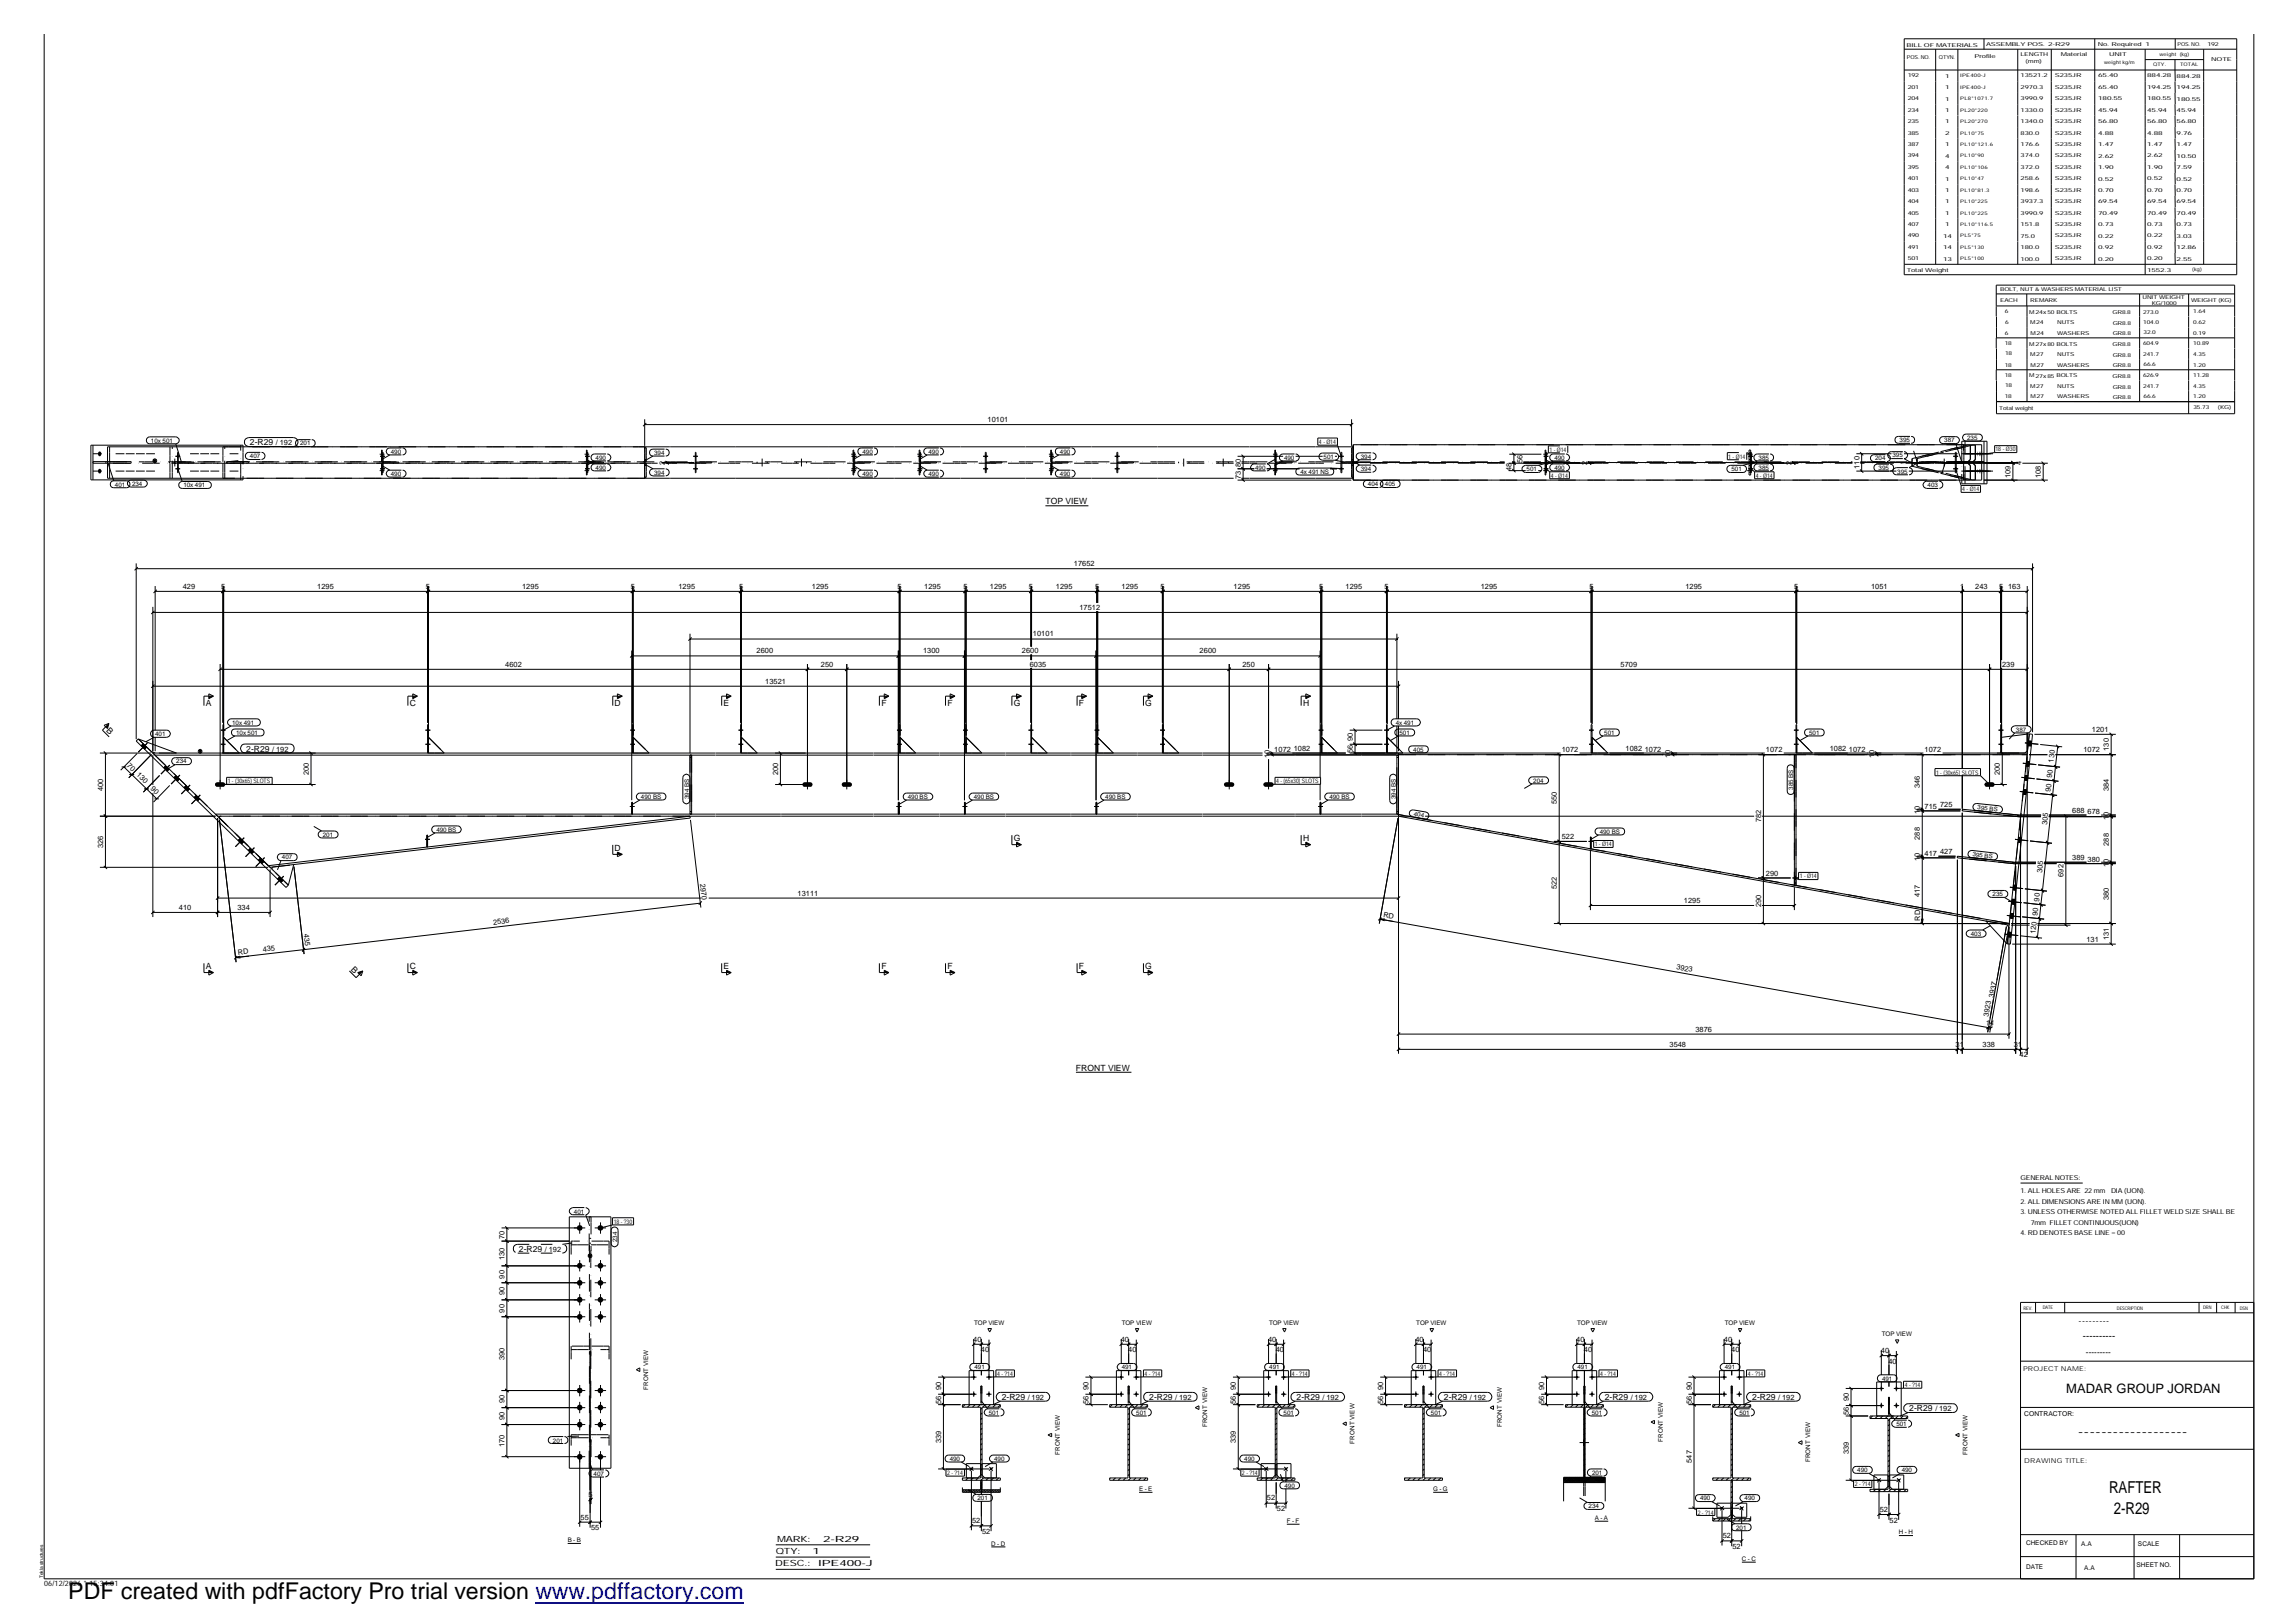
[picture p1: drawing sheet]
<svg xmlns="http://www.w3.org/2000/svg" width="420mm" height="297mm" viewBox="0 0 420 297" stroke-linecap="round" stroke-linejoin="round" font-family="sans-serif">
<defs><g id="words">
<text font-size="4.2" x="12.5" y="292.7">PDF created with pdfFactory Pro trial version www.pdffactory.com</text>
<g font-size="3">
<text x="386.1" y="273.2">RAFTER</text>
<text x="387" y="277.1">2-R29</text>
</g>
<text font-size="2.4" x="378.3" y="255">MADAR GROUP JORDAN</text>
<g font-size="1.7">
<text x="380.5" y="242.4">---------</text>
<text x="381.3" y="245.1">----------</text>
<text x="380.4" y="262.7">-------------------</text>
</g>
<g font-size="1.6">
<text x="45.8" y="81.5">2-R29</text>
<text x="191.4" y="92.3">TOP VIEW</text>
<text x="37.7" y="129.2">A</text>
<text x="75" y="129.2">C</text>
<text x="112.5" y="129.2">D</text>
<text x="132.5" y="129.2">E</text>
<text x="161.4" y="129.2">F</text>
<text x="173.4" y="129.2">F</text>
<text x="185.6" y="129.2">G</text>
<text x="197.5" y="129.2">F</text>
<text x="209.7" y="129.2">G</text>
<text x="238.5" y="129.2">H</text>
<text x="19.4" y="133.8" transform="rotate(44 19.4 133.8)">B</text>
<text x="45.1" y="137.6">2-R29</text>
<text x="112.5" y="155.8">D</text>
<text x="185.6" y="154">G</text>
<text x="238.5" y="154">H</text>
<text x="37.7" y="177.4">A</text>
<text x="64.2" y="177.5" transform="rotate(44 64.2 177.5)">B</text>
<text x="75" y="177.4">C</text>
<text x="132.5" y="177.4">E</text>
<text x="161.4" y="177.4">F</text>
<text x="173.4" y="177.4">F</text>
<text x="197.5" y="177.4">F</text>
<text x="209.7" y="177.4">G</text>
<text x="197" y="196">FRONT VIEW</text>
<text x="95" y="229.1">2-R29</text>
<text x="183.4" y="256.2">2-R29</text>
<text x="210.4" y="256.2">2-R29</text>
<text x="237.4" y="256.2">2-R29</text>
<text x="264.3" y="256.2">2-R29</text>
<text x="293.8" y="256.2">2-R29</text>
<text x="320.8" y="256.2">2-R29</text>
<text x="349.5" y="258.3">2-R29</text>
<text x="141.9" y="286.7">DESC.:</text>
<text x="142" y="284.4">QTY:</text>
<text x="142.3" y="282.2">MARK:</text>
<text x="148.8" y="284.4">1</text>
<text x="149.8" y="286.6">IPE400-J</text>
<text x="150.7" y="282.1">2-R29</text>
</g>
<text font-size="1.5" x="381.9" y="248">---------</text>
<g font-size="1.4">
<text x="180.8" y="77.2">10101</text>
<text x="50.5" y="81.5">/ 192</text>
<text x="121.7" y="85.1" transform="rotate(-90 121.7 85.1)">2</text>
<text x="227.2" y="87.6" transform="rotate(-90 227.2 87.6)">73</text>
<text x="227.2" y="85.4" transform="rotate(-90 227.2 85.4)">80</text>
<text x="276.7" y="86.2" transform="rotate(-90 276.7 86.2)">48</text>
<text x="278.7" y="84.7" transform="rotate(-90 278.7 84.7)">56</text>
<text x="290.6" y="85.1" transform="rotate(-90 290.6 85.1)">2</text>
<text x="328" y="85.1" transform="rotate(-90 328 85.1)">2</text>
<text x="340.4" y="85.8" transform="rotate(-90 340.4 85.8)">110</text>
<text x="368.1" y="87.5" transform="rotate(-90 368.1 87.5)">109</text>
<text x="370.1" y="85.1" transform="rotate(-90 370.1 85.1)">4</text>
<text x="373.6" y="87.5" transform="rotate(-90 373.6 87.5)">108</text>
<text x="33.4" y="107.8">429</text>
<text x="40.5" y="107.8">5</text>
<text x="58.1" y="107.8">1295</text>
<text x="78" y="107.8">5</text>
<text x="95.6" y="107.8">1295</text>
<text x="115.5" y="107.8">5</text>
<text x="124.2" y="107.8">1295</text>
<text x="135.3" y="107.8">5</text>
<text x="148.6" y="107.8">1295</text>
<text x="164.3" y="107.8">5</text>
<text x="169.2" y="107.8">1295</text>
<text x="176.4" y="107.8">5</text>
<text x="181.2" y="107.8">1295</text>
<text x="188.4" y="107.8">5</text>
<text x="193.3" y="107.8">1295</text>
<text x="196.6" y="103.6">17652</text>
<text x="200.5" y="107.8">5</text>
<text x="205.3" y="107.8">1295</text>
<text x="212.5" y="107.8">5</text>
<text x="225.8" y="107.8">1295</text>
<text x="241.5" y="107.8">5</text>
<text x="246.3" y="107.8">1295</text>
<text x="253.5" y="107.8">5</text>
<text x="271.1" y="107.8">1295</text>
<text x="291" y="107.8">5</text>
<text x="308.6" y="107.8">1295</text>
<text x="328.5" y="107.8">5</text>
<text x="342.6" y="107.8">1051</text>
<text x="358.9" y="107.8">1</text>
<text x="361.6" y="107.8">243</text>
<text x="366" y="107.8">5</text>
<text x="367.6" y="107.8">163</text>
<text x="197.6" y="111.6">17512</text>
<text x="138.5" y="119.6">2600</text>
<text x="169" y="119.6">1300</text>
<text x="187.1" y="119.6">2600</text>
<text x="189.1" y="116.5">10101</text>
<text x="219.6" y="119.6">2600</text>
<text x="92.5" y="122">4602</text>
<text x="140.1" y="125.1">13521</text>
<text x="150.3" y="122">250</text>
<text x="188.5" y="122">6035</text>
<text x="227.5" y="122">250</text>
<text x="296.7" y="122">5709</text>
<text x="366.5" y="122">239</text>
<text x="49.8" y="137.6">/ 192</text>
<text x="233.3" y="137.7">1072</text>
<text x="236.9" y="137.4">1082</text>
<text x="247.6" y="137.8" transform="rotate(-90 247.6 137.8)">56</text>
<text x="247.6" y="135.7" transform="rotate(-90 247.6 135.7)">90</text>
<text x="285.9" y="137.7">1072</text>
<text x="297.6" y="137.4">1082</text>
<text x="301.1" y="137.7">1072</text>
<text x="323.3" y="137.7">1072</text>
<text x="335" y="137.4">1082</text>
<text x="338.5" y="137.7">1072</text>
<text x="352.3" y="137.7">1072</text>
<text x="381.4" y="137.7">1072</text>
<text x="383" y="134">1201</text>
<text x="386.1" y="137.4" transform="rotate(-90 386.1 137.4)">130</text>
<text x="23.2" y="140.2" transform="rotate(44 23.2 140.2)">70</text>
<text x="24.9" y="141.9" transform="rotate(44 24.9 141.9)">130</text>
<text x="56.5" y="141.8" transform="rotate(-90 56.5 141.8)">200</text>
<text x="142.5" y="141.8" transform="rotate(-90 142.5 141.8)">200</text>
<text x="232.5" y="138.8" transform="rotate(-90 232.5 138.8)">10</text>
<text x="305.8" y="138.8" transform="rotate(-90 305.8 138.8)">10</text>
<text x="343.2" y="138.8" transform="rotate(-90 343.2 138.8)">10</text>
<text x="366.1" y="141.8" transform="rotate(-90 366.1 141.8)">200</text>
<text x="375.7" y="142.4" transform="rotate(-84 375.7 142.4)">90</text>
<text x="376" y="139.6" transform="rotate(-84 376 139.6)">130</text>
<text x="18.9" y="144.8" transform="rotate(-90 18.9 144.8)">400</text>
<text x="27.5" y="144.4" transform="rotate(44 27.5 144.4)">90</text>
<text x="285" y="147.2" transform="rotate(-90 285 147.2)">550</text>
<text x="351.5" y="149" transform="rotate(-90 351.5 149)">10</text>
<text x="351.5" y="144.3" transform="rotate(-90 351.5 144.3)">346</text>
<text x="352.3" y="148">715</text>
<text x="355.2" y="147.7">725</text>
<text x="375.4" y="144.9" transform="rotate(-84 375.4 144.9)">90</text>
<text x="379.4" y="148.8">688</text>
<text x="382.2" y="149">678</text>
<text x="386.1" y="144.8" transform="rotate(-90 386.1 144.8)">384</text>
<text x="18.9" y="155.2" transform="rotate(-90 18.9 155.2)">326</text>
<text x="285.9" y="153.6">522</text>
<text x="322.4" y="150.5" transform="rotate(-90 322.4 150.5)">782</text>
<text x="351.5" y="153.7" transform="rotate(-90 351.5 153.7)">288</text>
<text x="374.8" y="151" transform="rotate(-84 374.8 151)">305</text>
<text x="386.1" y="154.8" transform="rotate(-90 386.1 154.8)">288</text>
<text x="386.1" y="150.1" transform="rotate(-90 386.1 150.1)">10</text>
<text x="128.2" y="161.7" transform="rotate(83 128.2 161.7)">2970</text>
<text x="323.3" y="160.3">290</text>
<text x="351.5" y="157.6" transform="rotate(-90 351.5 157.6)">10</text>
<text x="352.3" y="156.6">417</text>
<text x="355.2" y="156.3">427</text>
<text x="373.8" y="159.7" transform="rotate(-84 373.8 159.7)">305</text>
<text x="377.8" y="160.5" transform="rotate(-90 377.8 160.5)">692</text>
<text x="379.4" y="157.4">389</text>
<text x="382.2" y="157.7">380</text>
<text x="386.1" y="158.7" transform="rotate(-90 386.1 158.7)">10</text>
<text x="32.8" y="166.5">410</text>
<text x="43.5" y="166.5">334</text>
<text x="146" y="163.9">13111</text>
<text x="253.2" y="167.9" transform="rotate(10 253.2 167.9)">RD</text>
<text x="285" y="162.7" transform="rotate(-90 285 162.7)">522</text>
<text x="308.3" y="165.3">1295</text>
<text x="322.4" y="166" transform="rotate(-90 322.4 166)">290</text>
<text x="351.5" y="164.2" transform="rotate(-90 351.5 164.2)">417</text>
<text x="373" y="167.6" transform="rotate(-84 373 167.6)">90</text>
<text x="373.3" y="165" transform="rotate(-84 373.3 165)">90</text>
<text x="386.1" y="164.7" transform="rotate(-90 386.1 164.7)">380</text>
<text x="55.6" y="171" transform="rotate(83 55.6 171)">435</text>
<text x="90.3" y="169.3" transform="rotate(-7 90.3 169.3)">2536</text>
<text x="351.5" y="168.5" transform="rotate(-90 351.5 168.5)">RD</text>
<text x="372.7" y="171" transform="rotate(-84 372.7 171)">120</text>
<text x="382" y="172.4">131</text>
<text x="386.1" y="172.1" transform="rotate(-90 386.1 172.1)">131</text>
<text x="43.6" y="174.8" transform="rotate(-7 43.6 174.8)">RD</text>
<text x="48.2" y="174.2" transform="rotate(-7 48.2 174.2)">435</text>
<text x="306.9" y="177.4" transform="rotate(10 306.9 177.4)">3923</text>
<text x="365" y="182.6" transform="rotate(-80 365 182.6)">3937</text>
<text x="305.6" y="191.6">3548</text>
<text x="310.4" y="188.8">3876</text>
<text x="358" y="191.6">31</text>
<text x="363" y="191.6">338</text>
<text x="363.5" y="187.5" transform="rotate(10 363.5 187.5)">14</text>
<text x="364" y="186" transform="rotate(-80 364 186)">3923</text>
<text x="368.7" y="191.6">31</text>
<text x="369.7" y="193.5">42</text>
<text x="92.4" y="226.7" transform="rotate(-90 92.4 226.7)">70</text>
<text x="92.4" y="230.6" transform="rotate(-90 92.4 230.6)">130</text>
<text x="99.7" y="229.1">/ 192</text>
<text x="92.4" y="237.1" transform="rotate(-90 92.4 237.1)">90</text>
<text x="92.4" y="234" transform="rotate(-90 92.4 234)">90</text>
<text x="92.4" y="240.2" transform="rotate(-90 92.4 240.2)">90</text>
<text x="178.2" y="245.6">40</text>
<text x="205.2" y="245.6">40</text>
<text x="232.2" y="245.6">40</text>
<text x="259.1" y="245.6">40</text>
<text x="288.6" y="245.6">40</text>
<text x="315.6" y="245.6">40</text>
<text x="92.4" y="248.9" transform="rotate(-90 92.4 248.9)">390</text>
<text x="179.6" y="247.5">40</text>
<text x="206.5" y="247.5">40</text>
<text x="233.6" y="247.5">40</text>
<text x="260.5" y="247.5">40</text>
<text x="290" y="247.5">40</text>
<text x="316.9" y="247.5">40</text>
<text x="344.3" y="247.6">40</text>
<text x="345.7" y="249.6">40</text>
<text x="92.4" y="256.8" transform="rotate(-90 92.4 256.8)">90</text>
<text x="172.3" y="256.9" transform="rotate(-90 172.3 256.9)">56</text>
<text x="172.3" y="254.4" transform="rotate(-90 172.3 254.4)">90</text>
<text x="188.2" y="256.2">/ 192</text>
<text x="199.3" y="256.9" transform="rotate(-90 199.3 256.9)">56</text>
<text x="199.3" y="254.4" transform="rotate(-90 199.3 254.4)">90</text>
<text x="215.1" y="256.2">/ 192</text>
<text x="226.3" y="256.9" transform="rotate(-90 226.3 256.9)">56</text>
<text x="226.3" y="254.4" transform="rotate(-90 226.3 254.4)">90</text>
<text x="242.1" y="256.2">/ 192</text>
<text x="253.2" y="256.9" transform="rotate(-90 253.2 256.9)">56</text>
<text x="253.2" y="254.4" transform="rotate(-90 253.2 254.4)">90</text>
<text x="269.1" y="256.2">/ 192</text>
<text x="282.7" y="256.9" transform="rotate(-90 282.7 256.9)">56</text>
<text x="282.7" y="254.4" transform="rotate(-90 282.7 254.4)">90</text>
<text x="298.6" y="256.2">/ 192</text>
<text x="309.7" y="256.9" transform="rotate(-90 309.7 256.9)">56</text>
<text x="309.7" y="254.4" transform="rotate(-90 309.7 254.4)">90</text>
<text x="325.5" y="256.2">/ 192</text>
<text x="338.5" y="256.4" transform="rotate(-90 338.5 256.4)">90</text>
<text x="92.4" y="260" transform="rotate(-90 92.4 260)">90</text>
<text x="338.5" y="259" transform="rotate(-90 338.5 259)">56</text>
<text x="354.3" y="258.3">/ 192</text>
<text x="92.4" y="264.8" transform="rotate(-90 92.4 264.8)">170</text>
<text x="172.3" y="264.1" transform="rotate(-90 172.3 264.1)">339</text>
<text x="226.3" y="264.1" transform="rotate(-90 226.3 264.1)">339</text>
<text x="309.7" y="267.7" transform="rotate(-90 309.7 267.7)">547</text>
<text x="338.5" y="266.2" transform="rotate(-90 338.5 266.2)">339</text>
<text x="107.7" y="274">5</text>
<text x="231.9" y="274.6">52</text>
<text x="106.3" y="278.1">55</text>
<text x="108.2" y="280.1">55</text>
<text x="178" y="278.8">52</text>
<text x="179.8" y="280.7">52</text>
<text x="233.8" y="276.6">52</text>
<text x="315.4" y="281.5">52</text>
<text x="344.1" y="276.7">52</text>
<text x="345.9" y="278.7">52</text>
<text x="317.2" y="283.5">52</text>
<text x="8.1" y="290.4">06/12/2026 * 15:34:01</text>
</g>
<g font-size="1.2">
<text x="369.9" y="216">GENERAL NOTES:</text>
<text x="369.9" y="220.3">2. ALL DIMENSIONS ARE IN MM (UON).</text>
<text x="369.9" y="218.4">1. ALL HOLES ARE 22 mm</text>
<text x="386.5" y="218.4">DIA (UON).</text>
<text x="369.9" y="222.2">3. UNLESS OTHERWISE NOTED ALL FILLET WELD SIZE SHALL BE</text>
<text x="369.9" y="226">4. RD DENOTES BASE LINE = 00</text>
<text x="371.8" y="224.1">7mm FILLET CONTINUOUS(UON)</text>
<text x="370.4" y="250.9">PROJECT NAME:</text>
<text x="370.6" y="259.1">CONTRACTOR:</text>
<text x="370.6" y="267.7">DRAWING TITLE:</text>
<text x="370.9" y="282.8">CHECKED BY</text>
<text x="370.9" y="287.2">DATE</text>
<text x="381" y="282.9">A.A</text>
<text x="381.6" y="287.3">A.A</text>
<text x="391.1" y="286.7">SHEET NO.</text>
<text x="391.4" y="282.9">SCALE</text>
</g>
<g font-size="1.1">
<text x="27.6" y="81">10x 501</text>
<text x="45.8" y="83.9">407</text>
<text x="54.9" y="81.5">201</text>
<text x="71.5" y="83">490</text>
<text x="119.8" y="83.3">394</text>
<text x="157.9" y="83">490</text>
<text x="170" y="83">490</text>
<text x="194.1" y="83">490</text>
<text x="241.5" y="81.3">4 - Ø14</text>
<text x="249.1" y="83.9">394</text>
<text x="283.7" y="82.7">1 - Ø14</text>
<text x="316.4" y="83.9">1 - Ø14</text>
<text x="346.5" y="83.7">395</text>
<text x="347.8" y="80.9">395</text>
<text x="355.9" y="81">387</text>
<text x="360.1" y="80.5">235</text>
<text x="365.3" y="82.6">18 - Ø30</text>
<text x="21" y="89.1">401</text>
<text x="24.2" y="88.9">234</text>
<text x="33.6" y="89.2">10x 491</text>
<text x="71.5" y="87.1">490</text>
<text x="109.1" y="86">490</text>
<text x="109.1" y="84.1">490</text>
<text x="119.8" y="86.9">394</text>
<text x="157.9" y="87.1">490</text>
<text x="170" y="87.1">490</text>
<text x="194.1" y="87.1">490</text>
<text x="229.8" y="86">490</text>
<text x="235.1" y="84.1">490</text>
<text x="238.1" y="86.7">4x 491 NS</text>
<text x="242.3" y="84">501</text>
<text x="249.1" y="86.2">394</text>
<text x="250.4" y="89">404</text>
<text x="253.5" y="89">405</text>
<text x="279.5" y="86.3">501</text>
<text x="283.9" y="87.4">4 - Ø14</text>
<text x="284.6" y="86">490</text>
<text x="284.6" y="84.1">490</text>
<text x="317" y="86.3">501</text>
<text x="321.4" y="87.4">4 - Ø14</text>
<text x="321.9" y="86">385</text>
<text x="321.9" y="84.1">385</text>
<text x="343.3" y="84.3">204</text>
<text x="343.9" y="86">395</text>
<text x="347.3" y="86.7">395</text>
<text x="352.9" y="89.2">403</text>
<text x="359.2" y="89.9">4 - Ø14</text>
<text x="28.4" y="134.7">401</text>
<text x="42.5" y="132.7">10x 491</text>
<text x="43.2" y="134.5">10x 501</text>
<text x="255.5" y="132.7">4x 491</text>
<text x="256.2" y="134.5">501</text>
<text x="258.7" y="137.6">405</text>
<text x="293.7" y="134.5">501</text>
<text x="331.2" y="134.5">501</text>
<text x="369.1" y="133.9">387</text>
<text x="32.3" y="139.7">234</text>
<text x="41.7" y="143.3">1 - (30x65) SLOTS</text>
<text x="233.6" y="143.3">4 - (65x30) SLOTS</text>
<text x="280.7" y="143.3">204</text>
<text x="354.5" y="141.8">1 - (30x65) SLOTS</text>
<text x="117.3" y="146.2">490 BS</text>
<text x="126.2" y="146.2" transform="rotate(-90 126.2 146.2)">394 BS</text>
<text x="166.2" y="146.2">490 BS</text>
<text x="178.3" y="146.2">490 BS</text>
<text x="202.4" y="146.2">490 BS</text>
<text x="243.4" y="146.2">490 BS</text>
<text x="255.5" y="146.2" transform="rotate(-90 255.5 146.2)">394 BS</text>
<text x="258.8" y="149.3" transform="rotate(10 258.8 149.3)">404</text>
<text x="328.3" y="144.6" transform="rotate(-90 328.3 144.6)">385 BS</text>
<text x="362" y="148.2" transform="rotate(6 362 148.2)">395 BS</text>
<text x="59.1" y="153.1">201</text>
<text x="79.9" y="152.3">490 BS</text>
<text x="292" y="154.9">1 - Ø14</text>
<text x="292.9" y="152.6">490 BS</text>
<text x="51.6" y="157.3">407</text>
<text x="329.5" y="160.8">1 - Ø14</text>
<text x="361.1" y="156.7" transform="rotate(6 361.1 156.7)">395 BS</text>
<text x="364.8" y="164">235</text>
<text x="360.8" y="171.3">403</text>
<text x="105.1" y="222.1">401</text>
<text x="112.4" y="224">18 - ?30</text>
<text x="113" y="227.3" transform="rotate(-90 113 227.3)">234</text>
<text x="178.4" y="242.5">TOP VIEW</text>
<text x="205.4" y="242.5">TOP VIEW</text>
<text x="232.3" y="242.5">TOP VIEW</text>
<text x="259.3" y="242.5">TOP VIEW</text>
<text x="288.8" y="242.5">TOP VIEW</text>
<text x="315.8" y="242.5">TOP VIEW</text>
<text x="344.5" y="244.5">TOP VIEW</text>
<text x="178.4" y="250.6">491</text>
<text x="182.5" y="251.8">4 - ?14</text>
<text x="205.4" y="250.6">491</text>
<text x="209.5" y="251.8">4 - ?14</text>
<text x="232.4" y="250.6">491</text>
<text x="236.5" y="251.8">4 - ?14</text>
<text x="259.3" y="250.6">491</text>
<text x="263.5" y="251.8">4 - ?14</text>
<text x="288.8" y="250.6">491</text>
<text x="292.9" y="251.8">4 - ?14</text>
<text x="315.8" y="250.6">491</text>
<text x="320" y="251.8">4 - ?14</text>
<text x="118.7" y="254.3" transform="rotate(-90 118.7 254.3)">FRONT VIEW</text>
<text x="344.6" y="252.7">491</text>
<text x="348.7" y="253.9">4 - ?14</text>
<text x="181" y="258.9">501</text>
<text x="208" y="258.9">501</text>
<text x="221" y="261.2" transform="rotate(-90 221 261.2)">FRONT VIEW</text>
<text x="235" y="258.9">501</text>
<text x="262" y="258.9">501</text>
<text x="275" y="261.2" transform="rotate(-90 275 261.2)">FRONT VIEW</text>
<text x="291.4" y="258.9">501</text>
<text x="304.4" y="263.9" transform="rotate(-90 304.4 263.9)">FRONT VIEW</text>
<text x="318.4" y="258.9">501</text>
<text x="347.2" y="261">501</text>
<text x="101.2" y="264">201</text>
<text x="173.4" y="269.9">2 - ?14</text>
<text x="173.9" y="267.4">490</text>
<text x="182" y="267.4">490</text>
<text x="194" y="266.3" transform="rotate(-90 194 266.3)">FRONT VIEW</text>
<text x="227.4" y="269.9">2 - ?14</text>
<text x="227.8" y="267.4">490</text>
<text x="248" y="264.2" transform="rotate(-90 248 264.2)">FRONT VIEW</text>
<text x="291.5" y="269.9">201</text>
<text x="331.4" y="267.6" transform="rotate(-90 331.4 267.6)">FRONT VIEW</text>
<text x="340" y="269.5">490</text>
<text x="348.1" y="269.5">490</text>
<text x="360.2" y="266.3" transform="rotate(-90 360.2 266.3)">FRONT VIEW</text>
<text x="108.7" y="270.1">407</text>
<text x="178.9" y="274.6">201</text>
<text x="208.5" y="272.8">E - E</text>
<text x="235.2" y="272.3">490</text>
<text x="262.4" y="272.8">G - G</text>
<text x="311.2" y="274.6">490</text>
<text x="319.4" y="274.6">490</text>
<text x="339.6" y="272">2 - ?14</text>
<text x="235.6" y="278.7">F - F</text>
<text x="290.8" y="276">234</text>
<text x="292" y="278.1">A - A</text>
<text x="310.8" y="277.2">2 - ?14</text>
<text x="317.8" y="279.9">201</text>
<text x="347.6" y="280.8">H - H</text>
<text x="103.9" y="282.2">B - B</text>
<text x="181.5" y="282.9">D - D</text>
<text x="318.9" y="285.6">C - C</text>
</g>
<g font-size="1">
<text x="349" y="8.6">BILL OF MATERIALS</text>
<text x="349.1" y="10.8">POS. NO.</text>
<text x="355" y="10.8">QTYN.</text>
<text x="361.5" y="10.7">Profile</text>
<text x="363.6" y="8.5">ASSEMBLY POS. 2-R29</text>
<text x="369.9" y="10.2">LENGTH</text>
<text x="370.8" y="11.5">(mm)</text>
<text x="377.3" y="10.2">Material</text>
<text x="384" y="8.4">No. Required</text>
<text x="386.2" y="10.2">UNIT</text>
<text x="392.8" y="8.4">1</text>
<text x="398.7" y="8.4">POS. NO.</text>
<text x="404.1" y="8.4">192</text>
<text x="404.8" y="11.1">NOTE</text>
<text x="349.2" y="14.1">192</text>
<text x="349.2" y="16.2">201</text>
<text x="356.1" y="14.2">1</text>
<text x="356.1" y="16.3">1</text>
<text x="369.9" y="14.2">13521.2</text>
<text x="369.9" y="16.3">2970.3</text>
<text x="376.2" y="14.2">S235JR</text>
<text x="376.2" y="16.2">S235JR</text>
<text x="384.1" y="14.2">65.40</text>
<text x="384.1" y="16.3">65.40</text>
<text x="393.1" y="14.2">884.28</text>
<text x="393.1" y="16.2">194.25</text>
<text x="398.5" y="14.2">884.28</text>
<text x="398.5" y="16.3">194.25</text>
<text x="349.2" y="18.3">204</text>
<text x="349.2" y="20.4">234</text>
<text x="349.2" y="22.5">235</text>
<text x="356.1" y="18.4">1</text>
<text x="356.1" y="20.5">1</text>
<text x="356.1" y="22.6">1</text>
<text x="369.9" y="18.4">3990.9</text>
<text x="369.9" y="20.5">1330.0</text>
<text x="369.9" y="22.5">1340.0</text>
<text x="376.2" y="18.4">S235JR</text>
<text x="376.2" y="20.4">S235JR</text>
<text x="376.2" y="22.5">S235JR</text>
<text x="384.1" y="18.4">180.55</text>
<text x="384.1" y="20.5">45.94</text>
<text x="384.1" y="22.5">56.80</text>
<text x="393.1" y="18.4">180.55</text>
<text x="393.1" y="20.4">45.94</text>
<text x="393.1" y="22.5">56.80</text>
<text x="398.5" y="18.4">180.55</text>
<text x="398.5" y="20.5">45.94</text>
<text x="398.5" y="22.6">56.80</text>
<text x="349.2" y="24.6">385</text>
<text x="349.2" y="26.7">387</text>
<text x="349.2" y="28.8">394</text>
<text x="356.1" y="24.7">2</text>
<text x="356.1" y="26.8">1</text>
<text x="356.1" y="28.9">4</text>
<text x="369.9" y="24.7">830.0</text>
<text x="369.9" y="26.7">176.6</text>
<text x="369.9" y="28.8">374.0</text>
<text x="376.2" y="24.6">S235JR</text>
<text x="376.2" y="26.7">S235JR</text>
<text x="376.2" y="28.8">S235JR</text>
<text x="384.1" y="24.7">4.88</text>
<text x="384.1" y="26.7">1.47</text>
<text x="384.1" y="28.9">2.62</text>
<text x="393.1" y="24.6">4.88</text>
<text x="393.1" y="26.7">1.47</text>
<text x="393.1" y="28.8">2.62</text>
<text x="398.5" y="24.7">9.76</text>
<text x="398.5" y="26.8">1.47</text>
<text x="398.5" y="28.9">10.50</text>
<text x="349.2" y="30.9">395</text>
<text x="349.2" y="33">401</text>
<text x="349.2" y="35.1">403</text>
<text x="356.1" y="31">4</text>
<text x="356.1" y="33">1</text>
<text x="356.1" y="35.2">1</text>
<text x="369.9" y="30.9">372.0</text>
<text x="369.9" y="33">258.6</text>
<text x="369.9" y="35.1">198.6</text>
<text x="376.2" y="30.9">S235JR</text>
<text x="376.2" y="33">S235JR</text>
<text x="376.2" y="35.1">S235JR</text>
<text x="384.1" y="30.9">1.90</text>
<text x="384.1" y="33">0.52</text>
<text x="384.1" y="35.1">0.70</text>
<text x="393.1" y="30.9">1.90</text>
<text x="393.1" y="33">0.52</text>
<text x="393.1" y="35.1">0.70</text>
<text x="398.5" y="31">7.59</text>
<text x="398.5" y="33">0.52</text>
<text x="398.5" y="35.1">0.70</text>
<text x="349.2" y="37.2">404</text>
<text x="349.2" y="39.3">405</text>
<text x="349.2" y="41.3">407</text>
<text x="356.1" y="37.2">1</text>
<text x="356.1" y="39.4">1</text>
<text x="356.1" y="41.4">1</text>
<text x="369.9" y="37.2">3937.3</text>
<text x="369.9" y="39.3">3990.9</text>
<text x="369.9" y="41.4">151.8</text>
<text x="376.2" y="37.2">S235JR</text>
<text x="376.2" y="39.3">S235JR</text>
<text x="376.2" y="41.4">S235JR</text>
<text x="384.1" y="37.2">69.54</text>
<text x="384.1" y="39.3">70.49</text>
<text x="384.1" y="41.4">0.73</text>
<text x="393.1" y="37.2">69.54</text>
<text x="393.1" y="39.3">70.49</text>
<text x="393.1" y="41.4">0.73</text>
<text x="398.5" y="37.2">69.54</text>
<text x="398.5" y="39.3">70.49</text>
<text x="398.5" y="41.4">0.73</text>
<text x="349.2" y="43.5">490</text>
<text x="349.2" y="45.5">491</text>
<text x="349.2" y="47.7">501</text>
<text x="355.7" y="43.5">14</text>
<text x="355.7" y="45.6">14</text>
<text x="355.7" y="47.7">13</text>
<text x="369.9" y="43.5">75.0</text>
<text x="369.9" y="45.6">180.0</text>
<text x="369.9" y="47.7">100.0</text>
<text x="376.2" y="43.5">S235JR</text>
<text x="376.2" y="45.6">S235JR</text>
<text x="376.2" y="47.7">S235JR</text>
<text x="384.1" y="43.5">0.22</text>
<text x="384.1" y="45.6">0.92</text>
<text x="384.1" y="47.7">0.20</text>
<text x="393.1" y="43.5">0.22</text>
<text x="393.1" y="45.6">0.92</text>
<text x="393.1" y="47.7">0.20</text>
<text x="398.5" y="43.5">3.03</text>
<text x="398.5" y="45.6">12.86</text>
<text x="398.5" y="47.7">2.55</text>
<text x="349.1" y="49.8">Total Weight</text>
<text x="366.2" y="53.3">BOLT, NUT &amp; WASHERS MATERIAL LIST</text>
<text x="393.1" y="49.7">1552.3</text>
<text x="366.2" y="55.3">EACH</text>
<text x="367" y="57.3">6</text>
<text x="367.1" y="59.3">6</text>
<text x="371.5" y="57.4">M24x50 BOLTS</text>
<text x="371.6" y="59.3">M24</text>
<text x="371.7" y="55.3">REMARK</text>
<text x="376.6" y="59.3">NUTS</text>
<text x="386.8" y="57.4">GR8.8</text>
<text x="386.8" y="59.4">GR8.8</text>
<text x="392.2" y="54.7">UNIT WEIGHT</text>
<text x="392.3" y="57.4">273.0</text>
<text x="392.4" y="59.3">104.0</text>
<text x="393.9" y="55.8">KG/1000</text>
<text x="401.2" y="55.3">WEIGHT (KG)</text>
<text x="401.5" y="57.3">1.64</text>
<text x="401.5" y="59.3">0.62</text>
<text x="367" y="61.3">6</text>
<text x="367" y="63.2">18</text>
<text x="367.1" y="65.1">18</text>
<text x="371.5" y="63.3">M27x80 BOLTS</text>
<text x="371.6" y="65.1">M27</text>
<text x="371.7" y="61.3">M24</text>
<text x="376.6" y="65.1">NUTS</text>
<text x="376.6" y="61.3">WASHERS</text>
<text x="386.8" y="63.3">GR8.8</text>
<text x="386.8" y="61.4">GR8.8</text>
<text x="386.8" y="65.3">GR8.8</text>
<text x="392.3" y="63.2">604.9</text>
<text x="392.4" y="65.1">241.7</text>
<text x="392.4" y="61.2">32.0</text>
<text x="401.5" y="61.2">0.19</text>
<text x="401.5" y="63.2">10.89</text>
<text x="401.5" y="65.1">4.35</text>
<text x="367" y="67.1">18</text>
<text x="367" y="69">18</text>
<text x="367.1" y="70.9">18</text>
<text x="371.5" y="69.1">M27x85 BOLTS</text>
<text x="371.6" y="71">M27</text>
<text x="371.7" y="67.1">M27</text>
<text x="376.6" y="71">NUTS</text>
<text x="376.6" y="67.1">WASHERS</text>
<text x="386.8" y="69.1">GR8.8</text>
<text x="386.8" y="67.2">GR8.8</text>
<text x="386.8" y="71.1">GR8.8</text>
<text x="392.3" y="69.1">626.9</text>
<text x="392.4" y="70.9">241.7</text>
<text x="392.4" y="67">66.6</text>
<text x="401.5" y="67.1">1.20</text>
<text x="401.5" y="69">11.28</text>
<text x="401.5" y="71">4.35</text>
<text x="366" y="75">Total weight</text>
<text x="367" y="72.9">18</text>
<text x="371.7" y="72.9">M27</text>
<text x="376.6" y="72.9">WASHERS</text>
<text x="386.8" y="73">GR8.8</text>
<text x="392.4" y="72.9">66.6</text>
<text x="401.5" y="72.9">1.20</text>
<text x="401.6" y="74.9">35.73</text>
<text x="406.1" y="74.9">(KG)</text>
</g>
<g font-size=".9">
<text x="385.2" y="11.6">weight kg/m</text>
<text x="395.4" y="10.2">weight (kg)</text>
<text x="358.9" y="14.2">IPE400-J</text>
<text x="358.9" y="16.2">IPE400-J</text>
<text x="394.2" y="12.1">QTY.</text>
<text x="399.1" y="12.1">TOTAL</text>
<text x="358.9" y="18.4">PL8*1071.7</text>
<text x="358.9" y="20.4">PL20*220</text>
<text x="358.9" y="22.5">PL20*270</text>
<text x="358.9" y="24.6">PL10*75</text>
<text x="358.9" y="26.7">PL10*121.6</text>
<text x="358.9" y="28.8">PL10*90</text>
<text x="358.9" y="30.9">PL10*106</text>
<text x="358.9" y="33">PL10*47</text>
<text x="358.9" y="35.1">PL10*81.3</text>
<text x="358.9" y="37.2">PL10*225</text>
<text x="358.9" y="39.3">PL10*225</text>
<text x="358.9" y="41.4">PL10*116.5</text>
<text x="358.9" y="43.5">PL5*75</text>
<text x="358.9" y="45.6">PL5*130</text>
<text x="358.9" y="47.7">PL5*100</text>
<text x="401.4" y="49.6">(kg)</text>
<text x="370.5" y="239.7">REV.</text>
<text x="374" y="239.6">DATE</text>
<text x="387.6" y="239.7">DESCRIPTION</text>
<text x="403.4" y="239.6">DRN</text>
<text x="406.7" y="239.6">CHK</text>
<text x="410" y="239.7">DSN</text>
<text x="7.9" y="288.8" transform="rotate(-90 7.9 288.8)">Tekla structures</text>
</g>
</g></defs>
<g fill="none" stroke="#000" stroke-width=".18">
<path d="M348.6 7.1h60.9v43.2h-60.9zM348.6 9h60.9M348.6 12.8h60.9M354.4 9v39.4M358.4 9v39.4M363.2 7.1v1.9M369.4 9v39.4M375.5 9v39.4M383.5 7.1v41.3M392.7 9v41.3M392.7 10.9h10.7M398.2 10.9v4"/>
<path d="M398.2 14.9v2.1M398.2 17v4.2M398.2 7.1v1.9M403.4 9v39.4M412.6 6.3v282.7h-404.5v-282.7M398.2 21.2v2.1M398.2 23.3v2M398.2 25.4v2.1M398.2 27.5v2M398.2 29.6v2.1M398.2 31.7v4.1M398.2 35.8v2.1"/>
<path d="M398.2 38v2M348.6 48.4h60.9M365.5 57.9v-5.7h43.6v23.5h-43.6v-6.1M365.5 53.8h43.6M365.5 56h43.6M365.5 57.9v3.9M371.1 53.8v2.2M371.1 56v17.5M391.7 53.8v19.7M398.2 40v2.1M398.2 42.1v2.1M398.2 44.2v2.1"/>
<path d="M398.2 46.3v2.1M400.7 53.8v21.9M118 77.7h129.4M118 76.7v4.9M118.3 77.4l-.6 .6M247.4 76.7v4.9M247.7 77.4l-.6 .6M365.5 73.5h43.6M365.5 63.8v3.9M409.1 61.8h-43.6v1.9M409.1 67.7h-43.6v1.9M17 84.5h7v.3h-7"/>
<path d="M17 83h1.6M17 86.2h1.6M17 81.5v6.3M19.7 84.8v2.7h206.1M19.7 84.6l1.1 3.4M20.4 88.2l.4-.2h2.4a.63 .63 0 0 1 .6 .6 .63 .63 0 0 1-.6 .7h-2.4a.65 .65 0 0 1-.6-.4 .65 .65 0 0 1 .2-.7zM23.5 88l.5-.1h2.3a.63 .63 0 0 1 .7 .6 .63 .63 0 0 1-.7 .6h-2.3a.63 .63 0 0 1-.6-.4 .63 .63 0 0 1 .1-.7zM27 80.2l.4-.2h4.8a.63 .63 0 0 1 .6 .6 .63 .63 0 0 1-.6 .6h-4.8a.62 .62 0 0 1-.6-.3 .62 .62 0 0 1 .2-.7zM28.1 84.1h.5l-.3 .6zM32.1 85.8h.9M32.1 83.5h.9M32.2 81.2l1 3.4"/>
<path d="M32.5 82.8h.1v3.7h-.1zM32.5 85.6h.1M32.5 86h.1M32.5 83.3h.1M32.5 83.7h.1M32.6 85.8l.8 2.3M32.6 84.6h2.9v.1h-2.9M32.9 88.3l.5-.2h4.7a.64 .64 0 0 1 .6 .7 .64 .64 0 0 1-.6 .6h-4.7a.62 .62 0 0 1-.6-.4 .62 .62 0 0 1 .1-.7zM44.5 81.8v-.3h-27.9v6.3h27.9v-.3M45 80.3l.6-.2h8.1a.83 .83 0 0 1 .9 .8 .83 .83 0 0 1-.9 .8h-8.1a.82 .82 0 0 1-.8-.5 .82 .82 0 0 1 .2-.9zM69.6 85.8h.9M69.6 83.5h.9"/>
<path d="M70 82.8h.1v3.7h-.1zM70 85.6h.1M70 86h.1M70 83.3h.1M70 83.7h.1M70.1 84.6h2.9v.1h-2.9M107.1 85.8h.8M107.1 83.5h.8M107.5 82.8h.1v3.7h-.1zM107.5 85.6h.1M107.5 86h.1M107.5 83.3h.1"/>
<path d="M107.5 83.7h.1M107.6 84.6h2.9v.1h-2.9M121.1 84.7h6M121.8 84.4l.6 .6M121.8 84.4l.6 .5M122.1 84.7h.1M126.9 85.8h.9M126.9 83.5h.9M127.3 82.8h.1v3.7h-.1zM127.3 85.6h.1M127.3 86h.1M127.3 83.3h.1"/>
<path d="M127.3 83.7h.1M127.4 84.6h2.9v.1h-2.9M155.9 85.8h.9M155.9 83.5h.9M156.3 82.8h.2v3.7h-.2zM156.3 85.6h.2M156.3 86h.2M156.3 83.3h.2M156.3 83.7h.2M156.5 84.6h2.8v.1h-2.8M168 85.8h.9M168 83.5h.9"/>
<path d="M168.4 82.8h.1v3.7h-.1zM168.4 85.6h.1M168.4 86h.1M168.4 83.3h.1M168.4 83.7h.1M168.5 84.6h2.9v.1h-2.9M180 85.8h.9M180 83.5h.9M180.4 82.8h.2v3.7h-.2zM180.4 85.6h.2M180.4 86h.2M180.4 83.3h.2"/>
<path d="M180.4 83.7h.2M180.6 84.6h2.8v.1h-2.8M191.4 92.6h7.9M192.1 85.8h.9M192.1 83.5h.9M192.5 82.8h.1v3.7h-.1zM192.5 85.6h.1M192.5 86h.1M192.5 83.3h.1M192.5 83.7h.1M192.6 84.6h2.9v.1h-2.9M204.1 85.8h.9"/>
<path d="M204.1 83.5h.9M204.5 82.8h.1v3.7h-.1zM204.5 85.6h.1M204.5 86h.1M204.5 83.3h.1M204.5 83.7h.1M204.6 84.6h2.9v.1h-2.9M226.6 87.9h20.8M226.6 85.8h3M226.6 83.5h8.3M227.3 87.5h20.4M227.3 87.6l.6 .6"/>
<path d="M227.3 85.5l.6 .6-.6-.6M227.3 83.2l.6 .6M227.6 83.5v4.4M231.9 85.8h6M233.5 82.8h.1v3.7h-.1zM233.5 85.6h.1M233.5 86h.1M233.5 83.3h.1M233.5 83.7h.1M233.6 84.6h3v.1h-3M237.2 83.5h4.9M237.4 85.8l.5-.1h5.6a.63 .63 0 0 1 .7 .6 .63 .63 0 0 1-.7 .6h-5.6a.65 .65 0 0 1-.6-.4 .65 .65 0 0 1 .1-.7z"/>
<path d="M241.3 80.2h3.6v1.3h-3.6zM241.6 83.1l.5-.2h2.3a.66 .66 0 0 1 .7 .7 .66 .66 0 0 1-.7 .6h-2.3a.66 .66 0 0 1-.6-.4 .66 .66 0 0 1 .1-.7zM243.5 85.8h1.3M243.5 85.7l2 .1M244.4 83.5h.4M244.4 84.2l1.9 .4M244.9 81.5l.6 2M245.1 85.8h.9M245.1 83.5h.9M245.5 82.8h.2v3.7h-.2zM245.5 85.6h.2M245.5 86h.2"/>
<path d="M245.5 83.3h.2M245.5 83.7h.2M245.7 84.6h2.8v.1h-2.8M247.7 81.8h-228v2.7M247.7 84.7v3.2h115.1v-3.1M248.1 84.7h27.4M252.9 88.1l.5-.2h2.3a.66 .66 0 0 1 .6 .7 .66 .66 0 0 1-.6 .6h-2.3a.66 .66 0 0 1-.6-.4 .66 .66 0 0 1 .1-.7zM276.2 84.8h6M276.2 86.1h3.1M276.3 83.1h5.9M276.9 85.8l.6 .6M276.9 84.5l.6 .5-.6-.5"/>
<path d="M276.9 82.8l.6 .6M276.9 84.7h.5M277.2 83.1v3M278.8 85.4l.5-.2h2.3a.66 .66 0 0 1 .7 .6 .66 .66 0 0 1-.7 .7h-2.3a.63 .63 0 0 1-.6-.4 .63 .63 0 0 1 .1-.7zM278.9 84.7h10.4M281.6 86.1h.6M282.6 85.8h.9M282.6 83.5h.9M283 82.8h.1v3.7h-.1zM283 85.6h.1M283 86h.1M283 83.3h.1"/>
<path d="M283 83.7h.1M283 85.8l.7 .5M283.1 84.6h2.9v.1h-2.9M283.7 86.3h3.6v1.3h-3.6zM283.7 84.6l-2.1 .6M286.4 84.7h5.4M286.4 84.8h5.4M290.7 84.5l.6 .5M290.7 84.4l.6 .6M290.7 84.7h35.9M291 84.7v.1M316.3 85.4l.5-.2h2.3a.66 .66 0 0 1 .6 .6 .66 .66 0 0 1-.6 .7h-2.3a.66 .66 0 0 1-.6-.4 .66 .66 0 0 1 .1-.7z"/>
<path d="M320.1 85.8h.9M320.1 83.5h.9M320.5 82.8h.1v3.7h-.1zM320.5 85.6h.1M320.5 86h.1M320.5 83.3h.1M320.5 83.7h.1M320.5 85.8l.7 .5M320.6 84.6h2.9v.1h-2.9M321.2 86.3h3.6v1.3h-3.6zM321.2 84.6l-2.1 .6M323.8 84.7h5.4"/>
<path d="M323.8 84.8h5.4M328.1 84.4l.6 .6M328.1 84.7h11M328.4 84.7v.1M339.9 83h6.4M339.9 86.2h7.3M340.5 85.9l.6 .6M340.5 82.7l.6 .6M340.6 84.7h28.9M340.8 83v3.2M348.6 83h9.8M349.5 86.2h8.9"/>
<path d="M355.3 80.1l.4-.2h2.4a.64 .64 0 0 1 .6 .6 .64 .64 0 0 1-.6 .7h-2.4a.62 .62 0 0 1-.6-.4 .62 .62 0 0 1 .2-.7zM357.6 85.8h.9M357.6 83.5h.9M358 82.8h.1v3.7h-.1zM358 85.6h.1M358 86h.1M358 83.3h.1M358 83.7h.1M358 85.8l1 3M358.1 81.2l1.1 3.4M358.1 84.8h11.4M358.1 84.5h5.1"/>
<path d="M359 88.8h3.6v1.3h-3.6zM359.2 81.4v-.6h4.6v7.7h-4.6v-.6M360 80.7a.64 .64 0 0 1-.7-.6 .64 .64 0 0 1 .7-.7h2.3a.63 .63 0 0 1 .6 .7 .63 .63 0 0 1-.6 .6M361.5 83h3.4M361.5 86.2h3.4M362.8 84.5v-3.1h-115.1v3.2M363.2 87.9h11.7M363.2 80.8v7.7M365.2 81.6h4v1.2h-4zM365.2 82.8l-1.6 .2M368.2 84.4l.6 .5M368.2 87.6l.6 .6"/>
<path d="M368.5 84.7v3.2M368.8 85l-.6-.5 .6 .5M370.2 84.8h4.7M373.8 87.6l.6 .6M373.8 84.5l.6 .6M374.1 84.8v3.1M24.9 104.1h347.2M24.9 103.1v32.2M25.2 103.8l-.6 .6M28 112.1h343.1M28 111.1v26.4M28.3 111.8l-.6 .6"/>
<path d="M28.4 108.2h342.7M28.4 107.3v26.4M28.7 107.9l-.6 .6M40.8 107.3v25M40.9 107.3v30.5M41.1 107.9l-.6 .6M41.2 107.9l-.6 .6M78.3 107.3v25M78.4 107.3v30.5M78.6 107.9l-.6 .6 .6-.5M78.7 107.9l-.6 .6M115.7 119.1v27.4"/>
<path d="M115.8 107.3v25M115.9 107.3v30.5M116 119.7l-.6 .6M116.1 107.9l-.6 .6M116.2 107.9l-.5 .6 .5-.5M126.3 116v21.9M126.3 117h129.4M126.6 116.7l-.6 .5M135.6 107.3v25M135.7 107.3v30.5M135.9 107.9l-.6 .6M136 107.9l-.6 .6 .6-.5"/>
<path d="M164.5 119.1v27.4M164.6 107.3v25M164.8 107.3v30.5M164.8 119.7l-.6 .6M164.9 107.9l-.6 .6M165.1 107.9l-.6 .6M176.6 119.1v27.4M176.7 107.3v25M176.9 107.3v30.5M176.9 119.7l-.6 .6M177 107.9l-.6 .6M177.2 107.9l-.6 .6"/>
<path d="M188.7 107.3v11M188.7 119.8v1M188.8 107.3v11M188.8 119.8v1M189 107.9l-.6 .6M189.1 107.9l-.5 .6M200.7 119.1v27.4M200.8 107.3v3M200.8 111.8v20.5M201 107.3v3M201 111.8v26M201 119.7l-.6 .6"/>
<path d="M201.1 107.9l-.6 .6M201.2 107.9l-.5 .6 .5-.5M212.8 107.3v25M212.9 107.3v30.5M213.1 107.9l-.6 .6 .6-.5M213.2 107.9l-.6 .6M241.7 119.1v23.2M241.8 107.3v25M242 107.3v30.5M242 119.7l-.6 .6M242.1 107.9l-.6 .6M242.2 107.9l-.5 .6 .5-.5"/>
<path d="M253.8 107.3v25M254 107.3v25.2M254.1 107.9l-.6 .6 .6-.5M254.3 107.9l-.6 .6M255.7 116v15.6M256 116.7l-.6 .5M291.3 107.3v25M291.5 107.3v25.2M291.6 107.9l-.6 .6M291.7 107.9l-.5 .6 .5-.5M328.8 107.3v25M328.9 107.3v25.2"/>
<path d="M329.1 107.9l-.6 .6M329.2 107.9l-.6 .6M359.2 107.3v33.4M359.3 107.3v33.4M359.5 107.9l-.6 .6 .7-.6M366.3 107.3v25M366.4 107.3v13.5M366.6 107.9l-.6 .6M366.7 107.9l-.6 .6M371.1 107.3v25.6M371.4 111.8l-.6 .6M371.4 107.9l-.6 .6"/>
<path d="M372.1 103.1v30.9M372.4 103.8l-.6 .6M18.3 137.8h9.3M19 137.5l.6 .6M19 132.7l.9-.3-.2 .9zM19.3 137.8v20.9M19.9 132.4l-1.1 1.2 1.2 1.3M25.1 137.9l-3 3.1M25.3 135.2l7 2.6M25.3 135.2l27.5 26.8M25.3 135.2l-.4 .4 27.5 26.8 .4-.4M26.2 136.1l-.4 .4"/>
<path d="M26.8 136.7l-.3 .4M27 136l-1.7 1.7M27.7 137.5l.7 .3M27.7 133.8l.5-.2h2.3a.66 .66 0 0 1 .7 .7 .66 .66 0 0 1-.7 .6h-2.3a.66 .66 0 0 1-.6-.4 .66 .66 0 0 1 .1-.7zM27.7 138.1l-4.1 4.3M28 137.8h203.1M28 138.2v5.5M28 125.6h228M28.2 134.9l-1.5 .8M28.3 125.3l-.6 .6M28.4 138.2h202.7M28.4 134.9v2.6"/>
<path d="M31.6 138.8l.5-.1h2.3a.64 .64 0 0 1 .7 .6 .64 .64 0 0 1-.7 .6h-2.3a.65 .65 0 0 1-.6-.4 .65 .65 0 0 1 .1-.7zM32.1 139.9l-1.5 .9M36.4 137.4h.5l-.2 .4zM38.2 127l.9 .4-.9 .5zM39.1 127.4h-1.8v1.7M40.3 121.5v23M40.3 122.5h330.8M40.4 136.2h.9M40.4 133.6h.9M40.6 122.2l-.6 .6M40.8 136h.1M40.8 136.4h.1"/>
<path d="M40.8 133.4h.1M40.8 133.8h.1M40.9 132.6h-.1v5.2M40.9 134.9l2.9 2.9M41.9 131.8l.4-.2h4.7a.66 .66 0 0 1 .7 .6 .66 .66 0 0 1-.7 .7h-4.7a.63 .63 0 0 1-.6-.4 .63 .63 0 0 1 .2-.7zM42.3 132.9l-1.4 .8M42.5 133.6l.5-.2h4.7a.63 .63 0 0 1 .6 .7 .63 .63 0 0 1-.6 .6h-4.7a.65 .65 0 0 1-.6-.4 .65 .65 0 0 1 .1-.7zM43 134.7l-1.5 .8M44.3 136.4l.6-.2h8.1a.8 .8 0 0 1 .8 .8 .8 .8 0 0 1-.8 .8h-8.1a.82 .82 0 0 1-.8-.5 .82 .82 0 0 1 .2-.9zM56.6 137.5l.6 .6M56.9 137.8v5.8M75.6 127l.8 .4-.8 .5z"/>
<path d="M76.4 127.4h-1.7v1.7M77.9 136.2h.9M77.9 133.6h.9M78.3 136h.1M78.3 136.4h.1M78.3 133.4h.1M78.3 133.8h.1M78.4 132.6h-.1v5.2M78.4 134.9l2.9 2.9M113 127l.9 .4-.9 .5zM113.9 127.4h-1.7v1.7M115.4 136.2h.8"/>
<path d="M115.4 133.6h.8M115.7 120h126M115.8 136h.1M115.8 136.4h.1M115.8 133.4h.1M115.8 133.8h.1M115.9 132.6h-.1v5.2M115.9 134.9l2.9 2.9M126.3 138.2v10.8M126.6 138.2v10.8M133 127l.9 .4-.9 .5zM133.9 127.4h-1.8v1.7"/>
<path d="M135.2 136.2h.9M135.2 133.6h.9M135.6 136h.1M135.6 136.4h.1M135.6 133.4h.1M135.6 133.8h.1M135.7 132.6h-.1v5.2M135.7 134.9l2.9 2.9M142.6 137.5l.6 .6M142.9 137.8v5.8M147.8 121.5v23M148.1 122.2l-.6 .6"/>
<path d="M155 121.5v23M155.3 122.2l-.6 .6M161.9 127l.8 .4-.8 .5zM162.7 127.4h-1.7v1.7M164.2 136.2h.9M164.2 133.6h.9M164.6 136h.2M164.6 136.4h.2M164.6 133.4h.2M164.6 133.8h.2M164.8 132.6h-.2v5.2M164.8 134.9l2.8 2.9"/>
<path d="M173.9 127l.9 .4-.9 .5zM174.8 127.4h-1.7v1.7M176.3 136.2h.9M176.3 133.6h.9M176.7 136h.2M176.7 136.4h.2M176.7 133.4h.2M176.7 133.8h.2M176.9 132.6h-.2v5.2M176.9 134.9l2.8 2.9M186.1 127l.9 .4-.9 .5zM187 127.4h-1.7v1.7"/>
<path d="M188.3 136.2h.9M188.3 133.6h.9M188.7 122.2v10.1M188.7 136h.1M188.7 136.4h.1M188.7 133.4h.1M188.7 133.8h.1M188.8 132.6h-.1v5.2M188.8 134.9l2.9 2.9M188.8 122.2v15.6M198 127l.9 .4-.9 .5zM198.9 127.4h-1.7v1.7"/>
<path d="M200.4 136.2h.9M200.4 133.6h.9M200.8 136h.2M200.8 136.4h.2M200.8 133.4h.2M200.8 133.8h.2M201 132.6h-.2v5.2M201 134.9l2.8 2.9M210.2 127l.9 .4-.9 .5zM211.1 127.4h-1.8v1.7M212.4 136.2h.9M212.4 133.6h.9"/>
<path d="M212.8 136h.1M212.8 136.4h.1M212.8 133.4h.1M212.8 133.8h.1M212.9 132.6h-.1v5.2M212.9 134.9l2.9 2.9M225 121.5v23M225.3 122.2l-.6 .6M231.9 137.8h14.5M231.9 138.1h23.8M232.2 121.5v15.5M232.2 139v5.5"/>
<path d="M232.5 122.2l-.6 .6M232.6 138.2h23.4M232.6 137.8l.6 .6M232.6 137.5l.6 .6M232.9 137.8v.3M239.1 127l.8 .4-.8 .5zM239.9 127.4h-1.7v1.7M241.4 136.2h.9M241.4 133.6h.9M241.8 136h.2M241.8 136.4h.2M241.8 133.4h.2"/>
<path d="M241.8 133.8h.2M242 132.6h-.2v5.2M242 134.9l2.9 2.9M247.1 137.8h38.6M247.1 136.2h6M247.1 133.6h6M247.8 137.5l.6 .6M247.8 135.9l.6 .6M247.8 133.3l.6 .6M248.1 133.6v4.2M253.4 136.2h.9M253.4 133.6h.9"/>
<path d="M253.8 137.8v-5.2h.2v5.2M253.8 136h.2M253.8 136.4h.2M253.8 133.4h.2M253.8 133.8h.2M254 134.9l2.8 2.9M254.8 131.8l.5-.2h4.1a.66 .66 0 0 1 .7 .6 .66 .66 0 0 1-.7 .7h-4.1a.66 .66 0 0 1-.6-.4 .66 .66 0 0 1 .1-.7zM255.3 132.9l-1.5 .8M255.6 133.6l.4-.2h2.4a.63 .63 0 0 1 .6 .7 .63 .63 0 0 1-.6 .6h-2.4a.63 .63 0 0 1-.6-.4 .63 .63 0 0 1 .2-.7zM255.7 132.8v5.1M255.7 138.2v10.8M256 134.7l-1.4 .8"/>
<path d="M256 124.6v7M256 132.8v4.7M256 137.8v55.1M256.3 125.3l-.6 .6M258.1 136.7l.4-.2h2.4a.64 .64 0 0 1 .6 .6 .64 .64 0 0 1-.6 .7h-2.4a.65 .65 0 0 1-.6-.4 .65 .65 0 0 1 .2-.7zM285.2 137.8l.6 .6M285.5 138.1v30.9M289.2 137.8h33.9M290.9 136.2h.9M290.9 133.6h.9M291.3 137.8v-5.2h.2v5.2M291.3 136h.2"/>
<path d="M291.3 136.4h.2M291.3 133.4h.2M291.3 133.8h.2M291.5 134.9l2.8 2.9M293 133.6l.5-.2h2.3a.63 .63 0 0 1 .7 .7 .63 .63 0 0 1-.7 .6h-2.3a.65 .65 0 0 1-.6-.4 .65 .65 0 0 1 .1-.7zM293.5 134.7l-1.5 .8M305.9 137.8l.6 .6M305.9 137.5l.6 .6M306.2 137.8v.3M322.5 137.8l.6 .6M322.8 138.1v30.9M326.6 137.8h25.5"/>
<path d="M328.4 136.2h.9M328.4 133.6h.9M328.5 138.1v23.9M328.8 137.8v-5.2h.1v5.2M328.8 138.1v23.9M328.8 136h.1M328.8 136.4h.1M328.8 133.4h.1M328.8 133.8h.1M328.9 134.9l2.9 2.9M330.5 133.6l.5-.2h2.3a.63 .63 0 0 1 .7 .7 .63 .63 0 0 1-.7 .6h-2.3a.65 .65 0 0 1-.6-.4 .65 .65 0 0 1 .1-.7zM331 134.7l-1.5 .8"/>
<path d="M343.3 137.8l.6 .6M343.3 137.5l.6 .6M343.6 137.8v.3M351.6 137.8l.6 .6M351.9 138.1v30.9M355.6 137.8h15.5M364.2 121.5v23M364.5 122.2l-.6 .6M365.9 136.2h.9M365.9 133.6h.9M366.3 136h.1M366.3 136.4h.1"/>
<path d="M366.3 133.4h.1M366.3 133.8h.1M366.3 137.5l.6 .6M366.4 132.6h-.1v5.2M366.4 122.2v15.6M366.6 137.8v5.8M368.4 133l.5-.2h2.3a.66 .66 0 0 1 .7 .7 .66 .66 0 0 1-.7 .6h-2.3a.63 .63 0 0 1-.6-.4 .63 .63 0 0 1 .1-.7zM368.9 134.1l-1.1 1.2M370.3 139.7l2.5 .2M370.7 136l2.5 .2M371 139.3l.6 .1M371.1 134.1v4h-115.1"/>
<path d="M371.1 138.5v54.5M371.2 137.4l-.5 .4M371.3 136.5h.6M371.4 135.6l.5 .1M371.4 122.2l-.6 .6M371.5 138.1h3.3M371.5 134.3l-5.1 .6M371.5 134.3l.6 .1-4.1 38.4-.5-.1M371.5 134.3l-4 38.4M372.4 134.4h14.9M373.1 140l4 .4M373.5 136.3l4 .4"/>
<path d="M376.3 138.1h11M376.4 136.3l.6 .6M376.7 136.6l-3.7 35M386.2 137.8l.6 .6M386.2 134.1l.6 .6M386.5 134.4v38.4M18.3 149.4h21.2M18.3 158.7h30.8M19 158.5l.6 .5M19 149.1l.6 .5M22.3 140.4h.8M22.7 140.4l6 5.8"/>
<path d="M23.7 141.8h.9M26.4 144.4h.8M28 145.1v22.7M28.3 146.2h.8M29.2 141.9l-3 3.1M30.4 140.2l-.4 .3M31 140.7l-.4 .5M31.1 140l-1.6 1.7M31.1 143.7l-3 3.1M32.2 142l-.4 .4M32.9 142.6l-.5 .4M32.9 141.8l-1.6 1.7"/>
<path d="M34.1 143.7l-.4 .5M34.7 144.4l-.4 .4M34.8 143.7l-1.6 1.6M35.9 145.6l-.4 .4M36.6 146.2l-.4 .4M36.7 145.5l-1.6 1.6M39.4 143.6h18.4M39.5 149h216.5M39.8 149.4h216.2M39.8 149.7v18.1M40.2 150l3 26.1M40.3 149.4l-.2 .3"/>
<path d="M41.5 142.3h8.3v1.2h-8.3zM41.5 143.5l-1.2 .1M44 153.4l-.4 .4M44.6 154l-.4 .5M44.7 153.3l-1.6 1.7M45.8 155.2l-.3 .4M46.5 155.9l-.4 .3M46.6 155.1l-1.6 1.7M47.7 157l-.4 .5M48.3 157.6l-.4 .5M48.4 157l-1.6 1.6M49.1 158.4l77.2-9 .1 .3-77 9"/>
<path d="M49.4 159.1v8.7M49.9 158.7l-.1 .4M51 156.4l.4-.2h2.4a.64 .64 0 0 1 .6 .7 .64 .64 0 0 1-.6 .6h-2.4a.65 .65 0 0 1-.6-.4 .65 .65 0 0 1 .2-.7zM51.4 157.5l-.6 1.7M53.8 158.3l-1 3.7M53.8 158.6l1.9 16M56.6 143.3l.6 .6M57.4 151.2l1.5 .9M58.5 152.3l.4-.2h2.4a.64 .64 0 0 1 .6 .6 .64 .64 0 0 1-.6 .7h-2.4a.63 .63 0 0 1-.6-.4 .63 .63 0 0 1 .2-.7zM77.8 153.6h.9M78.1 152.9h.2v2.1h-.2zM78.1 153.9h.2"/>
<path d="M78.1 153.3h.2M79.2 151.4l.5-.2h4.1a.64 .64 0 0 1 .7 .6 .64 .64 0 0 1-.7 .6h-4.1a.62 .62 0 0 1-.6-.3 .62 .62 0 0 1 .1-.7zM79.7 152.4l-1.5 .9M112.2 154.6v1.8h1.7M113 155.9l.9 .5-.9 .4zM115.3 147.6h.9M115.7 149v-2.2h.1v2.2M115.7 147.9h.1M115.7 147.3h.1M116.7 145.4l.4-.3h4.2a.64 .64 0 0 1 .6 .7 .64 .64 0 0 1-.6 .6h-4.2a.6 .6 0 0 1-.6-.4 .6 .6 0 0 1 .2-.6zM117.1 146.4l-1.4 .9M126.3 142.4a.66 .66 0 0 0-.6-.7 .66 .66 0 0 0-.7 .7v4.1a.66 .66 0 0 0 .7 .6 .66 .66 0 0 0 .6-.6"/>
<path d="M126.4 150.1l1.9 16M141.9 143.6h6.8M142.6 143.3l.6 .6M154.2 143.6h1.7M164.1 147.6h.9M164.5 149v-2.2h.1v2.2M164.5 147.9h.1M164.5 147.3h.1M165.5 145.4l.5-.3h4.1a.64 .64 0 0 1 .7 .7 .64 .64 0 0 1-.7 .6h-4.1a.62 .62 0 0 1-.6-.4 .62 .62 0 0 1 .1-.6zM166 146.4l-1.5 .9M176.2 147.6h.9M176.6 149v-2.2h.1v2.2"/>
<path d="M176.6 147.9h.1M176.6 147.3h.1M177.6 145.4l.5-.3h4.1a.64 .64 0 0 1 .6 .7 .64 .64 0 0 1-.6 .6h-4.1a.6 .6 0 0 1-.6-.4 .6 .6 0 0 1 .1-.6zM178.1 146.4l-1.5 .9M185.3 152.9v1.7h1.7M186.1 154.1l.9 .5-.9 .4zM200.3 147.6h.9M200.7 149v-2.2h.1v2.2M200.7 147.9h.1M200.7 147.3h.1M201.7 145.4l.4-.3h4.2a.64 .64 0 0 1 .6 .7 .64 .64 0 0 1-.6 .6h-4.2a.6 .6 0 0 1-.5-.4 .6 .6 0 0 1 .1-.6zM202.1 146.4l-1.4 .9"/>
<path d="M224.2 143.6h1.7M231.4 143.6h1.7M233.4 142.3h8.4v1.2h-8.4zM233.4 143.5l-1.2 .1M238.2 152.9v1.7h1.7M239.1 154.1l.8 .5-.8 .4zM241.3 147.6h.9M241.7 149v-2.2h.1v2.2M241.7 143.5v3M241.7 147.9h.1M241.7 147.3h.1M242.9 145.2l4.4-.1a.64 .64 0 0 1 .6 .7 .64 .64 0 0 1-.6 .6h-4.1a.64 .64 0 0 1-.7-.5 .64 .64 0 0 1 .4-.7z"/>
<path d="M243.2 146.4l-1.5 .9M254.6 141.9a.65 .65 0 0 1 .7-.1 .65 .65 0 0 1 .4 .6v4.1a.64 .64 0 0 1-.6 .6 .64 .64 0 0 1-.7-.6v-4.1zM255.9 149.7l-3.4 19.3M256 149.1h.1M256.1 149.1l111.8 19.9-.1 .3-111.8-19.9M256.1 149.1l-.1 .3M256.4 149.4h2.2M258.1 148.5l.7-.3 2.3 .4a.64 .64 0 0 1 .5 .8 .64 .64 0 0 1-.7 .5l-2.3-.4a.65 .65 0 0 1-.5-1zM260.9 149.4h60.2M280.1 142.4l.4-.2h2.4a.64 .64 0 0 1 .6 .6 .64 .64 0 0 1-.6 .7h-2.4a.6 .6 0 0 1-.6-.4 .6 .6 0 0 1 .2-.7zM280.5 143.5l-1.4 .8M284.5 154h6"/>
<path d="M285.2 153.7l.6 .6M290.8 154h.9M291.2 155.3v-2.1h.1v2.1M291.2 154.2h.1M291.2 153.7h.1M291.2 155.7v10.9M291.8 153.8h3.5v1.3h-3.5zM291.8 153.8l-.5 .2M292.2 151.7l.5-.2h4.1a.64 .64 0 0 1 .6 .7 .64 .64 0 0 1-.6 .6h-4.1a.63 .63 0 0 1-.7-.4 .63 .63 0 0 1 .2-.7zM292.7 152.8l-1.5 .9M322.6 149.4h51M327.4 140.2a.65 .65 0 0 1 .7-.2 .65 .65 0 0 1 .4 .6v4.2a.64 .64 0 0 1-.7 .6 .64 .64 0 0 1-.6-.6v-4.2z"/>
<path d="M329.3 159.7h3.5v1.3h-3.5zM350.9 157h7.1M350.9 156.7h1.2M350.9 148.4h8M350.9 148.1h1.2M351.6 156.7l.6 .6M351.6 156.4l.6 .6M351.6 148.1l.6 .6M351.6 147.8l.6 .6M354.2 140.7h8.4v1.3h-8.4zM354.9 156.7h3.1M354.9 148.1h4"/>
<path d="M358.4 157.3v35.6M359.2 141.9v6.1M359.2 148.7v44.2M359.3 141.9v5.9M360.5 155.8l.5-.2 4.1 .5a.64 .64 0 0 1 .6 .7 .64 .64 0 0 1-.7 .6l-4.2-.4a.65 .65 0 0 1-.5-.5 .65 .65 0 0 1 .2-.7zM361.4 147.2l.5-.1 4.1 .4a.66 .66 0 0 1 .6 .7 .66 .66 0 0 1-.7 .6l-4.1-.5a.64 .64 0 0 1-.6-.4 .64 .64 0 0 1 .2-.7zM362.6 142l1.6 1.6M363.3 143.6h4.1M366.3 143.3l.6 .6M368.5 157.8l-.1 .3M368.9 153.6l2.4 .3M368.9 158.1h3.8"/>
<path d="M368.9 157.8h3.8M369 157.8l-10.6-1.1v.3l10.6 1.1M369 158.5v34.4M369.4 149.2v.3M369.4 154.1l.6 .1M369.5 153.2l.6 .1M369.8 144.9l2.4 .2M369.8 149.5h3.8M369.9 149.2h3.8M369.9 149.8v43.2M370 149.2l-10.7-1.1-.1 .3 10.7 1.1M370.1 142.3l2.4 .2"/>
<path d="M370.3 145.4h.6M370.5 144.5l.5 .1M370.6 142.8h.6M370.7 141.9l.6 .1M370.9 140.2h.6M371.6 153.9l4.1 .4M372.6 145.1l4 .5M372.8 142.6l4.1 .4M374.2 158.1h2.3M374.2 157.8h7.8M374.6 153.9l.5 .6M375.1 149.5h12.2"/>
<path d="M375.1 149.4h4M375.1 149.2h6.9M375.5 145.2l.5 .6M375.8 142.6l.5 .6M376 140l.6 .7M377.9 149.1l.6 .5M378 158.1h9.3M378.2 149.4v19.9M384.7 157.8h2.6M384.7 149.2h2.6M386.2 157.8l.6 .6M386.2 157.5l.6 .6-.6-.6"/>
<path d="M386.2 149.2l.6 .6M386.2 148.9l.6 .6M28 167h21.4M28.3 166.7l-.6 .6M37.3 176.3v1.7h1.8M38.2 177.6l.9 .4-.9 .5zM39.8 164.4h88.5M40.1 164.1l-.6 .6M40.1 166.7l-.6 .6M43.1 175.2l.9 .1M43.4 174.9l-.5 .7M44 175l-.9 .2"/>
<path d="M45.6 175l-2.5 .2M49.7 166.7l-.6 .6M51.2 160.5l-.4 .4M51.9 161.1l-.5 .4M51.9 160.3l-1.6 1.7M55.8 173.5l-.5 .6 .5-.5M64 177.7l1.2 1.2 1.2-1.2M65.5 178l.9-.3-.3 .9zM74.7 176.3v1.7h1.7M75.6 177.6l.8 .4-.8 .5zM128.2 165.3l-85.1 9.9M128.5 165l-.6 .6"/>
<path d="M129.8 164.4h126.2M132.1 176.3v1.7h1.8M133 177.6l.9 .4-.9 .5zM161 176.3v1.7h1.7M161.9 177.6l.8 .4-.8 .5zM173.1 176.3v1.7h1.7M173.9 177.6l.9 .4-.9 .5zM197.2 176.3v1.7h1.7M198 177.6l.9 .4-.9 .5zM209.3 176.3v1.7h1.8M210.2 177.6l.9 .4-.9 .5zM252.6 168.2l111.8 20"/>
<path d="M252.6 168.2l.9 .3M252.6 168.2l2.5 .4M253 168l-.7 .4M253.5 168.2h-.9M256.3 164.1l-.6 .6M284.5 169h83M285.2 168.7l.6 .6M291.2 165.7h29.9M291.5 165.5l-.6 .5M321.9 160.7h5.9M322.5 168.7l.6 .6M322.5 160.4l.6 .6"/>
<path d="M322.6 165.7h5.9M328.2 160.7h1M328.5 162.4v4.2M328.5 160.9h.3M328.5 160.4h.3M328.7 160.7l.6 .3M328.8 165.5l-.6 .5M351.6 168.7l.6 .6M351.7 168.1l.2 .9M352.1 168.1l-.2 .9M360.2 170.4l.4-.2h2.4a.66 .66 0 0 1 .6 .7 .66 .66 0 0 1-.6 .6h-2.4a.63 .63 0 0 1-.6-.4 .63 .63 0 0 1 .2-.7zM363.6 168.6l3.9 4.1"/>
<path d="M364.2 163.1l.4-.1h2.3a.64 .64 0 0 1 .7 .6 .64 .64 0 0 1-.7 .6h-2.3a.63 .63 0 0 1-.6-.4 .63 .63 0 0 1 .2-.7zM364.4 169.4l-1.4 .8M365.6 179.4l1.7-9.8-3.4 19.3 .2-1.1M366.9 164.2l1.5 .9M367 171l2.5 .2M367.4 169.2l.4 .5M367.4 167.5l2.4 .3M367.6 171.4l.6 .1M367.7 165l2.4 .2M367.7 170.6l.6 .1M367.7 169.7l-3.4 19.3M367.8 169.7v20.4"/>
<path d="M368 162.4l2.4 .2M368 168l.6 .1M368 167.2h.6M368.2 169.3h3.4M368.2 165.4l.6 .1M368.2 169h3.4M368.3 164.6h.6M368.4 172.8h18.9M368.5 162.8l.6 .1M368.6 162h.6M369.8 171.3l4 .4M370.2 167.8l4 .4"/>
<path d="M370.5 165.2l4 .5M370.7 162.7l4 .4M372.7 171.3l.6 .6M373 169.3h6.1M373 169h14.3M373.1 167.8l.5 .7M373.4 165.3l.5 .6M373.7 162.7l.5 .6M377.9 169l.6 .6M386.2 172.5l.6 .6M386.2 168.7l.6 .6M197 196.2h10.1"/>
<path d="M256 192.1h115.1M256 189.3h111.8M256.3 189l-.6 .6M256.3 191.8l-.6 .5M358.6 191.8l-.5 .5M359.5 191.8l-.6 .5M364.3 187.9l-.6 .4 .7-.4M364.8 187.9l-.7 .5M368.1 189l-.6 .6M369.3 191.8l-.6 .5M370.2 191.8l-.6 .5M371.4 191.8l-.6 .5"/>
<path d="M369.9 216.5h11.4M91.8 224.7h15.3M91.8 231.7h15.3M91.8 234.8h15.3M91.8 237.9h15.3M91.8 227.1h12.4M92.5 237.6l.6 .6M92.5 234.5l.6 .6M92.5 231.4l.6 .6M92.5 226.9l.6 .5M92.5 224.4l.6 .6M92.8 224.7v41.9"/>
<path d="M104.2 222.7h7.6v46h-7.6zM106.1 223.7v2.1M106.1 230.6v2.1M106.1 233.8v2M106.1 236.8v2.1M106.1 240v2M107.7 229.7h.6l-.3 .5zM108.9 224.7h2.1M108.9 231.7h2.1M108.9 234.8h2.1M108.9 237.9h2.1M109.9 223.7v2.1"/>
<path d="M109.9 230.6v2.1M109.9 233.8v2M109.9 236.8v2.1M109.9 240v2M112.1 224.7a.66 .66 0 0 1 .7-.1 .66 .66 0 0 1 .4 .6v2.3a.64 .64 0 0 1-.7 .7 .64 .64 0 0 1-.6-.7v-2.3zM112.1 222.9h3.9v1.3h-3.9zM112.1 224.2l-2.2 .5M372.7 238.4v1.9M378 238.4v1.9M402.6 238.4v1.9M405.8 238.4v1.9M409.2 238.4v1.9"/>
<path d="M412.6 238.4h-42.7v50.6M91.8 241h15.3M91.8 254.5h15.3M91.8 257.6h15.3M92.5 257.3l.6 .6M92.5 254.2l.6 .6M92.5 240.7l.6 .6M106.1 253.5v2.1M106.1 256.6v2M106.1 259.7v2.1M108 247.3v32.3M108.9 241h2.1"/>
<path d="M108.9 254.5h2.1M108.9 257.6h2.1M109.9 253.5v2.1M109.9 256.6v2M109.9 259.7v2.1M116.5 250.7l.6-.4v.7zM171.7 255.2h7.1M171.7 252h7.1M171.7 257.1h4.2M172.4 256.8l.6 .6M172.4 254.9l.6 .6M172.4 251.7l.6 .6"/>
<path d="M172.7 252v16.8M176.2 257.1h6.9v.4h-3.3v13h3.3v.4h-6.9v-.4h3.3v-13h-3.3zM176.7 257.1l-.5 .4M177.4 257.1v-6.2h4.5v6.2M177.6 257.1l-.5 .4M177.7 249.8l.5-.3h2.3a.64 .64 0 0 1 .7 .7 .64 .64 0 0 1-.7 .6h-2.3a.62 .62 0 0 1-.6-.4 .62 .62 0 0 1 .1-.6zM178.3 245.1v4.5M178.3 250.8v1.7M178.3 254.7v.9M178.3 246h2.8M178.5 257.1l-.4 .4M178.6 245.7l-.6 .6"/>
<path d="M179.5 257.1l-.5 .4M179.7 245.1v4.5M179.7 250.8v.9M179.8 259.5l-.3 .3M179.8 258.6l-.3 .3M179.8 257.7l-.3 .3M180 245.7l-.6 .6M180.4 257.1l-.5 .4M180.6 255.2h.9M180.6 252h.9M180.8 243.1h.7l-.3 .7zM181.1 245.2v7.3"/>
<path d="M181.1 254.7v.9M181.3 257.1l-.5 .4M181.4 245.7l-.6 .6M182.2 257.1l-.4 .4M182.3 250.7h3.4v1.3h-3.4zM182.3 252h-1.2M182.6 255.1l.6-.3h8.2a.8 .8 0 0 1 .8 .8 .8 .8 0 0 1-.8 .8h-8.2a.79 .79 0 0 1-.8-.5 .79 .79 0 0 1 .2-.8zM183.1 257.2l-.4 .3M183.2 256.4l-1.5 .7M198.7 255.2h7M198.7 252h7M198.7 257.1h4.1"/>
<path d="M199.4 256.8l.6 .6M199.4 254.9l.6 .6M199.4 251.7l.6 .6M199.7 252v5.1M203.2 257.1h6.9v.4h-3.3v13h3.3v.4h-6.9v-.4h3.3v-13h-3.3zM203.6 257.1l-.4 .4M204.4 257.1v-6.2h4.5v6.2M204.6 257.1l-.5 .4M204.7 249.8l.4-.3h2.4a.64 .64 0 0 1 .7 .7 .64 .64 0 0 1-.7 .6h-2.4a.62 .62 0 0 1-.5-.4 .62 .62 0 0 1 .1-.6zM205.3 245.1v4.5M205.3 250.8v1.7M205.3 254.7v.9"/>
<path d="M205.3 246h2.7M205.5 257.1l-.4 .4M205.5 245.7l-.5 .6M206.4 257.1l-.4 .4M206.6 245.1v4.5M206.6 250.8v.9M206.8 259.5l-.3 .3M206.8 258.6l-.3 .3M206.8 257.7l-.3 .3M206.9 245.7l-.6 .6M207.3 257.1l-.4 .4M207.5 255.2h1"/>
<path d="M207.5 252h1M207.9 243.1h.6l-.3 .7zM208 245.2v7.3M208 254.7v.9M208.3 257.1l-.4 .4M208.3 245.7l-.6 .6M209.2 257.1l-.4 .4M209.3 250.7h3.4v1.3h-3.4zM209.3 252h-1.3M209.6 255.1l.2-.2 .4-.1h8.2a.8 .8 0 0 1 .8 .8 .8 .8 0 0 1-.8 .8h-8.2a.79 .79 0 0 1-.8-.4 .79 .79 0 0 1 .2-.9zM210.1 257.2l-.4 .3M210.2 256.4l-1.5 .7"/>
<path d="M218.8 257.6l.7-.3v.7zM225.7 255.2h7M225.7 252h7M225.7 257.1h4.1M226.4 256.8l.6 .6M226.4 254.9l.6 .6M226.4 251.7l.6 .6M226.7 252v16.8M230.2 257.1h6.9v.4h-3.3v13h3.3v.4h-6.9v-.4h3.3v-13h-3.3zM230.6 257.1l-.4 .4M231.4 257.1v-6.2h4.5v6.2M231.5 257.1l-.4 .4"/>
<path d="M231.7 249.8l.5-.3h2.3a.64 .64 0 0 1 .6 .7 .64 .64 0 0 1-.6 .6h-2.3a.62 .62 0 0 1-.6-.4 .62 .62 0 0 1 .1-.6zM232.2 245.1v4.5M232.2 250.8v1.7M232.2 254.7v.9M232.2 246h2.8M232.5 257.1l-.5 .4M232.5 245.7l-.6 .6M233.4 257.1l-.4 .4M233.6 245.1v4.5M233.6 250.8v.9M233.8 259.5l-.3 .3M233.8 258.6l-.3 .3"/>
<path d="M233.8 257.7l-.3 .3M233.9 245.7l-.6 .6M233.9 245.8l-.6 .5M234.4 257.1l-.5 .4M234.5 255.2h1M234.5 252h1M234.8 243.1h.7l-.3 .7zM235 245.2v7.3M235 254.7v.9M235.3 257.1l-.5 .4M235.3 245.7l-.6 .6M236.2 257.1l-.4 .4"/>
<path d="M236.3 250.7h3.3v1.3h-3.3zM236.3 252h-1.3M236.6 255.1l.6-.3h8.1a.81 .81 0 0 1 .9 .8 .81 .81 0 0 1-.9 .8h-8.1a.79 .79 0 0 1-.8-.4 .79 .79 0 0 1 .2-.9zM237.1 257.2l-.4 .3M237.2 256.4l-1.5 .7M252.7 255.2h7M252.7 252h7M252.7 257.1h4.1M253.4 256.8l.6 .6M253.4 254.9l.6 .6M253.4 251.7l.6 .6M253.7 252v5.1"/>
<path d="M257.1 257.1h7v.4h-3.4v13h3.4v.4h-7v-.4h3.4v-13h-3.4zM257.6 257.1l-.5 .4M258.4 257.1v-6.2h4.4v6.2M258.5 257.1l-.4 .4M258.7 249.8l.4-.3h2.4a.64 .64 0 0 1 .6 .7 .64 .64 0 0 1-.6 .6h-2.4a.62 .62 0 0 1-.6-.4 .62 .62 0 0 1 .2-.6zM259.2 245.1v4.5M259.2 250.8v1.7M259.2 254.7v.9M259.2 246h2.8M259.5 257.1l-.5 .4M259.5 245.7l-.6 .6M260.4 257.1l-.5 .4"/>
<path d="M260.6 245.1v4.5M260.6 250.8v.9M260.7 259.5l-.2 .3M260.7 258.6l-.2 .3M260.7 257.7l-.2 .3M260.9 245.7l-.6 .6M261.3 257.1l-.4 .4M261.5 255.2h1M261.5 252h1M261.8 243.1h.7l-.4 .7zM262 245.2v7.3M262 254.7v.9"/>
<path d="M262.3 257.1l-.5 .4M262.3 245.7l-.6 .6M263.2 257.1l-.5 .4M263.3 250.7h3.4v1.3h-3.4zM263.3 252h-1.3M263.6 255.1l.5-.3h8.2a.8 .8 0 0 1 .8 .8 .8 .8 0 0 1-.8 .8h-8.2a.79 .79 0 0 1-.7-.5 .79 .79 0 0 1 .2-.8zM264.1 257.2l-.4 .3M264.1 256.4l-1.4 .7M272.8 257.6l.6-.3v.7zM282.2 255.2h7M282.2 252h7M282.2 257.1h4.1"/>
<path d="M282.8 256.8l.6 .6M282.8 254.9l.6 .6M282.8 251.7l.6 .6M283.1 252v5.1M286.6 257.5v-.4h6.9v.4h-3.3v12.9M286.6 257.5h3.3v12.9M287.1 257.1l-.5 .4M287.8 257.1v-6.2h4.5v6.2M288 257.1l-.5 .4M288.1 249.8l.5-.3h2.3a.64 .64 0 0 1 .7 .7 .64 .64 0 0 1-.7 .6h-2.3a.62 .62 0 0 1-.6-.4 .62 .62 0 0 1 .1-.6zM288.7 245.1v4.5M288.7 250.8v1.7"/>
<path d="M288.7 254.7v.9M288.7 246h2.8M288.9 257.1l-.4 .4M289 245.7l-.6 .6M289.9 257.1l-.5 .4M290.1 245.1v4.5M290.1 250.8v19.8M290.2 259.5l-.3 .3M290.2 258.6l-.3 .3M290.2 257.7l-.3 .3M290.4 245.7l-.6 .6M290.8 257.1l-.5 .4"/>
<path d="M291 255.2h.9M291 252h.9M291.3 243.1h.6l-.3 .7zM291.5 245.2v7.3M291.5 254.7v.9M291.7 257.1l-.4 .4M291.7 245.7l-.5 .6M292.7 257.1l-.5 .4M292.7 250.7h3.4v1.3h-3.4zM292.7 252h-1.2M293 255.1l.6-.3h8.2a.8 .8 0 0 1 .8 .8 .8 .8 0 0 1-.8 .8h-8.2a.79 .79 0 0 1-.7-.5 .79 .79 0 0 1 .1-.8zM293.5 257.2l-.4 .3"/>
<path d="M293.6 256.4l-1.5 .7M309.1 255.2h7M309.1 252h7M309.1 257.1h4.1M309.8 256.8l.6 .6M309.8 254.9l.6 .6M309.8 251.7l.6 .6M310.1 252v24M313.6 257.1h6.9v.4h-3.3v13h3.3v.4h-6.9v-.4h3.3v-13h-3.3zM314 257.1l-.4 .4M314.8 257.1v-6.2h4.5v6.2M315 257.1l-.5 .4"/>
<path d="M315.1 249.8l.5-.3h2.3a.64 .64 0 0 1 .7 .7 .64 .64 0 0 1-.7 .6h-2.3a.6 .6 0 0 1-.6-.4 .6 .6 0 0 1 .1-.6zM315.6 245.1v4.5M315.6 250.8v1.7M315.6 254.7v.9M315.6 246h2.8M315.9 257.1l-.5 .4M315.9 245.7l-.5 .6M316.8 257.1l-.4 .4M317 245.1v4.5M317 250.8v.9M317.2 259.5l-.3 .3M317.2 258.6l-.3 .3"/>
<path d="M317.2 257.7l-.3 .3M317.3 245.7l-.6 .6M317.8 257.1l-.5 .4M317.9 255.2h1M317.9 252h1M318.3 243.1h.6l-.3 .7zM318.4 245.2v7.3M318.4 254.7v.9M318.7 257.1l-.4 .4M318.7 245.7l-.6 .6M319.6 257.1l-.4 .4M319.7 250.7h3.4v1.3h-3.4z"/>
<path d="M319.7 252h-1.3M320 255.1l.3-.2 .3-.1h8.2a.8 .8 0 0 1 .8 .8 .8 .8 0 0 1-.8 .8h-8.2a.79 .79 0 0 1-.8-.4 .79 .79 0 0 1 .2-.9zM320.5 257.2l-.4 .3M320.6 256.4l-1.5 .7M337.9 257.2h7M337.9 254.1h7M337.9 259.2h4.1M338.6 258.9l.6 .5M338.6 256.9l.6 .6M338.6 253.8l.6 .6M338.9 254.1v16.8M342.3 259.2h6.9v.4h-3.3v13h3.3v.4h-6.9v-.4h3.4v-13h-3.4z"/>
<path d="M342.8 259.2l-.5 .4M343.6 259.2v-6.3h4.5v6.3M343.7 259.2l-.4 .4M343.9 251.8l.4-.2h2.4a.63 .63 0 0 1 .6 .7 .63 .63 0 0 1-.6 .6h-2.4a.62 .62 0 0 1-.5-.4 .62 .62 0 0 1 .1-.7zM344.4 247.1v4.6M344.4 252.9v1.7M344.4 256.7v1M344.4 248.1h2.8M344.7 259.2l-.5 .4M344.7 247.8l-.6 .6M345.6 259.2l-.5 .4M345.8 247.1v4.6"/>
<path d="M345.8 252.9v.9M345.9 259.7l-.2 .3M346.1 247.8l-.6 .6M346.5 259.2l-.4 .4M346.7 257.2h1M346.7 254.1h1M347 245.2h.6l-.3 .7zM347.2 247.3v7.3M347.2 256.7v1M347.5 259.2l-.5 .4M347.5 247.8l-.6 .6M348.4 259.2l-.5 .4"/>
<path d="M348.5 252.8h3.3v1.3h-3.3zM348.5 254.1h-1.3M348.8 257.2l.5-.3h8.2a.81 .81 0 0 1 .9 .8 .81 .81 0 0 1-.9 .8h-8.2a.77 .77 0 0 1-.7-.5 .77 .77 0 0 1 .2-.8zM349.2 259.2l-.3 .4M349.3 258.5l-1.4 .7M369.9 257.6h42.7M369.9 240.3h42.7M369.9 249.1h42.7M91.8 260.7h15.3M91.8 266.6h15.3M92.5 266.3l.6 .6M92.5 260.4l.6 .6"/>
<path d="M106.1 265.6v13.8M106.1 278.6h3.8M106.4 278.3l-.6 .6M108 274.4h.2M108.2 269.1v6.2M108.3 278.3l-.6 .6M108.3 274.1l-.6 .6M108.5 274.1l-.6 .6M108.9 260.7h2.1M108.9 266.6h2.1M109.9 265.6v3.5M109.9 270.3v9.3"/>
<path d="M110.2 278.3l-.6 .6M171.7 268.8h9.4M172.4 268.5l.6 .6M173.2 266.5l.5-.2h2.3a.64 .64 0 0 1 .6 .6 .64 .64 0 0 1-.6 .7h-2.3a.62 .62 0 0 1-.6-.4 .62 .62 0 0 1 .1-.7zM173.2 268.9h3.4v1.3h-3.4zM176 267.6l1.5 .8M176.2 272.8l.3 .3M176.2 272.2v.9h6.9v-.9M176.3 270.5l-.1 .1M176.3 272.7l.5 .4M176.7 272.7l.4 .4M176.9 272.7l.5 .4"/>
<path d="M177.2 272.7l.5 .4M177.2 270.5l-.4 .4M177.2 272.7l1.5 .8M177.5 268.5l.7 .6M177.5 272.7l.4 .4M177.8 272.7l.4 .4M177.8 279.3h3.6M177.8 269.2v10.9M177.8 268.8l-1.2 .1M178.1 272.7l.4 .4M178.1 268.5l-.6 .7M178.1 279l-.6 .6"/>
<path d="M178.2 270.5l-.5 .4M178.3 273.7l.4-.2h2.4a.64 .64 0 0 1 .6 .6 .64 .64 0 0 1-.6 .7h-2.4a.65 .65 0 0 1-.6-.4 .65 .65 0 0 1 .2-.7zM178.4 272.7l.4 .4M178.6 272.7l.5 .4M178.9 272.7l.5 .4M179.1 270.5l-.5 .4M179.2 272.7l.5 .4M179.5 271.2l.3 .3M179.5 271.5l.3 .2M179.5 271.8l.3 .2M179.5 272.1l.3 .2M179.5 272.4l.3 .2"/>
<path d="M179.5 272.6l.5 .5M179.5 270.9v1.8h-3.3M179.5 267.9h-2.6v2.6M179.5 270l-.5 .5M179.7 271.3v2.2M179.7 274.7v5.5M179.8 269.8l-.3 .3M179.8 268.8l-.3 .3M179.8 267.9l-.3 .3M179.8 267l-.3 .3M179.8 266.1l-.3 .2M179.8 265.1l-.3 .3"/>
<path d="M179.8 264.2l-.3 .3M179.8 263.3l-.3 .3M179.8 262.3l-.3 .3M179.8 261.4l-.3 .3M179.8 260.5l-.3 .3M179.8 270l.5 .5M179.8 270.9v1.8h3.3M179.8 267.9h2.6v2.6M179.8 272.7l.5 .4M180 279l-.6 .6M180 270.5l-.4 .4 .2 .3M180.1 272.7l.5 .4"/>
<path d="M180.4 272.7l.4 .4M180.7 272.7l.4 .4M181 270.5l-.5 .4M181 272.7l.4 .4M181.1 268.5l.6 .7M181.3 272.7l.4 .4M181.4 266.5l.4-.2h2.3a.64 .64 0 0 1 .7 .6 .64 .64 0 0 1-.7 .7h-2.3a.6 .6 0 0 1-.6-.4 .6 .6 0 0 1 .2-.7zM181.4 269.2v11M181.6 272.7l.4 .4M181.7 279l-.6 .6M181.8 267.6l-1.5 .8M181.8 268.5l-.7 .6"/>
<path d="M181.9 272.7l.4 .4M181.9 270.5l-.5 .4M182.2 272.7l.4 .4M182.5 272.7l.4 .4M182.8 272.7l.3 .3M182.8 270.5l-.4 .4M183 272.7h.1M191.9 262.6l.6-.3v.7zM203.3 270.5l-.1 .1M204.2 270.5l-.4 .4M205.1 270.5l-.4 .4M206.1 270.5l-.4 .4"/>
<path d="M206.8 269.8l-.3 .3M206.8 268.8l-.3 .3M206.8 267.9l-.3 .3M206.8 267l-.3 .3M206.8 266.1l-.3 .2M206.8 265.1l-.3 .3M206.8 264.2l-.3 .3M206.8 263.3l-.3 .3M206.8 262.3l-.3 .3M206.8 261.4l-.3 .3M206.8 260.5l-.3 .3M207 270.5l-.4 .4"/>
<path d="M207.9 270.5l-.4 .4M208.5 273.1h2.5M208.9 270.5l-.5 .4M209.8 270.5l-.4 .4M225.7 268.8h9.4M226.4 268.5l.6 .6M227.2 266.5l.4-.2h2.4a.64 .64 0 0 1 .6 .6 .64 .64 0 0 1-.6 .7h-2.4a.62 .62 0 0 1-.6-.4 .62 .62 0 0 1 .2-.7zM227.2 268.9h3.3v1.3h-3.3zM230 267.6l1.4 .8M230.3 270.5l-.1 .1M231.2 270.5l-.4 .4M231.4 268.5l.8 .6"/>
<path d="M231.8 275.1h3.6M231.8 269.2v6.7M231.8 268.8l-1.3 .1M232.1 270.5l-.4 .4M232.1 268.5l-.6 .7M232.1 274.8l-.6 .6M233 270.5l-.4 .4M233.5 270l-.5 .5M233.5 267.9h-2.6v2.6M233.6 271.3v4.8M233.8 269.8l-.3 .3M233.8 268.8l-.3 .3"/>
<path d="M233.8 267.9l-.3 .3M233.8 267l-.3 .3M233.8 266.1l-.3 .2M233.8 265.1l-.3 .3M233.8 264.2l-.3 .3M233.8 263.3l-.3 .3M233.8 262.3l-.3 .3M233.8 261.4l-.3 .3M233.8 260.5l-.3 .3M233.8 267.9h2.5v2.6M233.8 270l.5 .5M233.9 274.8l-.6 .6"/>
<path d="M234 270.5l-.4 .4M234.4 269.8l.5 1.4M234.5 271.4l.4-.2h2.4a.63 .63 0 0 1 .6 .7 .63 .63 0 0 1-.6 .6h-2.4a.65 .65 0 0 1-.5-.4 .65 .65 0 0 1 .1-.7zM234.9 270.5l-.4 .4M235.1 268.5l.6 .7M235.4 269.2v2.1M235.4 272.4v3.7M235.6 279h2.3M235.7 274.8l-.6 .6M235.8 268.5l-.8 .6M235.9 270.5l-.5 .4M236.8 270.5l-.5 .4"/>
<path d="M245.8 260.5l.7-.2v.6zM257.3 270.5l-.2 .1M258.2 270.5l-.5 .4M259.1 270.5l-.4 .4M260.1 270.5l-.5 .4M260.7 269.8l-.2 .3M260.7 268.8l-.2 .3M260.7 267.9l-.2 .3M260.7 267l-.2 .3M260.7 266.1l-.2 .2M260.7 265.1l-.2 .3M260.7 264.2l-.2 .3"/>
<path d="M260.7 263.3l-.2 .3M260.7 262.3l-.2 .3M260.7 261.4l-.2 .3M260.7 260.5l-.2 .3M261 270.5l-.5 .4M261.9 270.5l-.4 .4M262.4 273.1h2.7M262.8 270.5l-.4 .4M263.8 270.5l-.5 .4M286.3 270.5l.8 .8M286.3 270.6l.7 .7M286.3 270.7l.6 .6"/>
<path d="M286.3 270.8l.5 .5M286.3 271l.3 .3M286.3 271.1l.2 .2M286.3 271.2l.1 .1M286.3 274.8v-4.4h7.6v4.4M286.3 271.3h7.6M286.3 270.4l1 .9M286.5 270.4l.9 .9M286.6 270.4l1 .9M286.7 270.4l1 .9M286.9 270.4l.9 .9M287 270.4l1 .9"/>
<path d="M287.1 270.4l1 .9M287.2 270.4l1 .9M287.4 270.4l.9 .9M287.5 270.4l1 .9M287.6 270.4l1 .9M287.8 270.4l.9 .9M287.9 270.4l.9 .9M288 270.4l1 .9M288.2 270.4l.9 .9M288.3 270.4l1 .9M288.4 270.4l1 .9M288.5 270.4l1 .9"/>
<path d="M288.7 270.4l.9 .9M288.8 270.4l1 .9M288.9 270.4l1 .9M289.1 270.4l.9 .9M289.2 270.4l1 .9M289.2 264h1.7M289.2 274.1l1.4 .9M289.3 270.4l1 .9M289.5 270.4l.9 .9M289.6 270.4l.9 .9M289.7 270.4l1 .9M289.9 270.4l.9 .9"/>
<path d="M289.9 263.5h.3M289.9 264.5h.3M290 270.4l1 .9M290.1 270.4l1 .9M290.2 275.2l.4-.2h2.4a.64 .64 0 0 1 .6 .6 .64 .64 0 0 1-.6 .7h-2.4a.63 .63 0 0 1-.6-.4 .63 .63 0 0 1 .2-.7zM290.2 269.8l-.3 .3M290.2 268.8l-.3 .3M290.2 267.9l-.3 .3M290.2 267l-.3 .3M290.2 266.1l-.3 .2M290.2 265.1l-.3 .3M290.2 264.2l-.3 .3"/>
<path d="M290.2 263.3l-.3 .3M290.2 262.3l-.3 .3M290.2 261.4l-.3 .3M290.2 260.5l-.3 .3M290.2 270.4l1 .9M290.4 270.4l.9 .9M290.5 270.4l1 .9M290.6 270.4l1 .9M290.7 270.4l1 .9M290.9 270.4l.9 .9M291 270.4l1 .9M291.1 270.4l1 .9"/>
<path d="M291.3 270.4l.9 .9M291.4 270.4l1 .9M291.5 270.4l1 .9M291.7 270.4l1 .9M291.8 270.4l1 .9M291.9 270.4l1 .9M292 278.4h2.4M292.1 270.4l.9 .9M292.2 270.4l1 .9M292.3 270.4l1 .9M292.4 270.4l1 .9M292.6 270.4l.9 .9"/>
<path d="M292.7 270.4l1 .9M292.8 270.4l1 .9M293 270.4l.9 .9M293.1 270.4l.8 .7M293.2 270.4l.7 .6M293.4 270.4l.5 .5M293.5 270.4l.4 .3M293.6 270.4l.3 .2M293.8 270.4l.1 .1M302.3 260.3l.6-.3v.6zM309.1 276h9.4M309.8 275.7l.6 .6"/>
<path d="M310.6 273.7l.4-.2h2.4a.64 .64 0 0 1 .6 .7 .64 .64 0 0 1-.6 .6h-2.4a.66 .66 0 0 1-.6-.4 .66 .66 0 0 1 .2-.7zM310.6 276.1h3.3v1.3h-3.3zM313.4 274.8l1.4 .8M313.6 277.5v.9M313.7 270.5l-.1 .1M314 277.9l-.4 .5M314.6 270.5l-.4 .4M314.9 275.7l.7 .6M315 277.9l-.5 .5M315.3 276.4v6.5M315.3 276l-1.4 .1M315.6 270.5l-.5 .4"/>
<path d="M315.6 275.7l-.6 .7M315.9 277.9l-.5 .5M316.1 278l1.5 .9M316.5 270.5l-.5 .4M316.8 277.9l-.4 .5M316.9 270.9v7h-3.3M316.9 275.1h-2.6v2.6h2.1l.5-.5M317 276.4v6.6M317.2 279l.4-.1h2.4a.63 .63 0 0 1 .6 .6 .63 .63 0 0 1-.6 .6h-2.4a.65 .65 0 0 1-.6-.3 .65 .65 0 0 1 .2-.8zM317.2 269.8l-.3 .3M317.2 268.8l-.3 .3M317.2 267.9l-.3 .3"/>
<path d="M317.2 267l-.3 .3M317.2 266.1l-.3 .2M317.2 265.1l-.3 .3M317.2 264.2l-.3 .3M317.2 263.3l-.3 .3M317.2 262.3l-.3 .3M317.2 261.4l-.3 .3M317.2 260.5l-.3 .3M317.2 277.6l-.3 .3M317.2 276.6l-.3 .3M317.2 275.7l-.3 .3M317.2 274.8l-.3 .3"/>
<path d="M317.2 273.8l-.3 .3M317.2 272.9l-.3 .3M317.2 272l-.3 .3M317.2 271l-.3 .3M317.2 270.9v7h3.3M317.2 275.1h2.6v2.6h-2.1l-.5-.5M317.4 270.5l-.5 .4M317.8 277.9l-.5 .5M318.3 270.5l-.4 .4M318.6 275.7l.6 .7M318.7 277.9l-.4 .5M318.7 273.7l.5-.2h2.3a.63 .63 0 0 1 .7 .7 .63 .63 0 0 1-.7 .6h-2.3a.66 .66 0 0 1-.6-.4 .66 .66 0 0 1 .1-.7z"/>
<path d="M318.9 276.4v2.5M319.2 274.8l-1.5 .8M319.2 275.7l-.7 .6M319.3 270.5l-.4 .4M319.6 277.9l-.4 .5M320.2 270.5l-.4 .4M320.5 278l-.4 .4M320.5 277.5v.9h-6.9M329.2 264l.7-.3v.7zM337.9 270.9h9.4M338.6 270.6l.6 .6M339.3 268.6l.5-.2h2.3a.63 .63 0 0 1 .7 .6 .63 .63 0 0 1-.7 .6h-2.3a.62 .62 0 0 1-.6-.3 .62 .62 0 0 1 .1-.7z"/>
<path d="M339.3 271h3.4v1.2h-3.4zM342.1 269.6l1.5 .9M342.5 272.6l-.2 .1M343.4 272.6l-.5 .4M343.6 270.6l.8 .6M344 277.2h3.6M344 271.3v6.7M344 270.9l-1.3 .1M344.3 270.5l-.6 .8M344.3 276.9l-.6 .5M344.3 272.6l-.4 .4M345.3 272.6l-.5 .4"/>
<path d="M345.7 269.9h-2.6v2.7M345.7 272.1l-.6 .5M345.8 273.4v4.8M345.9 271.9l-.2 .2M345.9 270.9l-.2 .3M345.9 270l-.2 .3M345.9 269.1l-.2 .3M345.9 268.1l-.2 .3M345.9 267.2l-.2 .3M345.9 266.3l-.2 .3M345.9 265.3l-.2 .3M345.9 264.4l-.2 .3"/>
<path d="M345.9 263.5l-.2 .3M345.9 262.5l-.2 .3M345.9 261.6l-.2 .3M345.9 260.7l-.2 .3M345.9 272.1l.6 .5M345.9 269.9h2.6v2.7M346.1 276.9l-.6 .5M346.2 272.6l-.5 .4M347.1 272.6l-.4 .4M347.3 270.5l.6 .8M347.5 268.6l.4-.2h2.4a.64 .64 0 0 1 .6 .6 .64 .64 0 0 1-.6 .6h-2.4a.62 .62 0 0 1-.6-.3 .62 .62 0 0 1 .2-.7zM347.6 271.3v6.9"/>
<path d="M347.9 276.9l-.6 .5M347.9 269.6l-1.4 .9M348 270.6l-.8 .6M348.1 272.6l-.5 .4M349 272.6l-.5 .4M358 262.6l.6-.3v.7zM369.9 265.2h42.7M103.9 282.5h2.4M142 282.7h17.3M142 285h17.3M142 287.2h17.3M181.5 283.1h2.6"/>
<path d="M315.3 282h3.6M315.6 281.7l-.6 .6M317.3 281.7l-.6 .6M318.9 280.1v2.9M318.9 285.9h2.5M319.2 281.7l-.6 .6M347.6 281h2.6M369.9 280.9h42.7M369.9 284.9h42.7M380.1 280.9v8.1M390.7 280.9v8.1M399 280.9v8.1"/>
<circle cx="28.3" cy="84.3" r=".35"/>
<circle cx="36.6" cy="137.5" r=".35"/>
<circle cx="108" cy="229.8" r=".34"/>
</g>
<g fill="#000">
<path d="M28.1 84.1h.5l-.3 .6zM19.9 132.4l-.2 .9-.4-.3zM36.4 137.4h.5l-.2 .4zM38.2 127.4h.9l-.9 .5zM75.6 127.4h.8l-.8 .5zM113 127.4h.9l-.9 .5zM133 127.4h.9l-.9 .5zM161.9 127.4h.8l-.8 .5zM173.9 127.4h.9l-.9 .5zM186.1 127.4h.9l-.9 .5zM198 127.4h.9l-.9 .5zM210.2 127.4h.9l-.9 .5z"/>
<path d="M239.1 127.4h.8l-.8 .5zM113 155.9l.9 .5h-.9zM186.1 154.1l.9 .5h-.9zM239.1 154.1l.8 .5h-.8zM38.2 177.6l.9 .4h-.9zM65.5 178l.9-.3-.6 .6zM75.6 177.6l.8 .4h-.8zM133 177.6l.9 .4h-.9zM161.9 177.6l.8 .4h-.8zM173.9 177.6l.9 .4h-.9zM198 177.6l.9 .4h-.9zM210.2 177.6l.9 .4h-.9z"/>
<path d="M107.7 229.7h.6l-.3 .5z"/>
<path d="M18 82.7l.2-.1 .3 .3v.3l-.1 .3h-.3l-.2-.3z" fill-rule="evenodd"/>
<path d="M18 85.9l.2-.1 .3 .2v.4l-.1 .2h-.3l-.2-.2z" fill-rule="evenodd"/>
<path d="M32.5 85.6h.1v.4h-.1z" fill-rule="evenodd"/>
<path d="M32.5 85.6h.1v.4h-.1z" fill-rule="evenodd"/>
<path d="M32.5 83.3h.1v.4h-.1z" fill-rule="evenodd"/>
<path d="M32.5 83.3h.1v.4h-.1z" fill-rule="evenodd"/>
<path d="M70 85.6h.1v.4h-.1z" fill-rule="evenodd"/>
<path d="M70 85.6h.1v.4h-.1z" fill-rule="evenodd"/>
<path d="M70 83.3h.1v.4h-.1z" fill-rule="evenodd"/>
<path d="M70 83.3h.1v.4h-.1z" fill-rule="evenodd"/>
<path d="M107.5 85.6h.1v.4h-.1z" fill-rule="evenodd"/>
<path d="M107.5 85.6h.1v.4h-.1z" fill-rule="evenodd"/>
<path d="M107.5 83.3h.1v.4h-.1z" fill-rule="evenodd"/>
<path d="M107.5 83.3h.1v.4h-.1z" fill-rule="evenodd"/>
<path d="M127.3 85.6h.1v.4h-.1z" fill-rule="evenodd"/>
<path d="M127.3 85.6h.1v.4h-.1z" fill-rule="evenodd"/>
<path d="M127.3 83.3h.1v.4h-.1z" fill-rule="evenodd"/>
<path d="M127.3 83.3h.1v.4h-.1z" fill-rule="evenodd"/>
<path d="M156.3 85.6h.2v.4h-.2z" fill-rule="evenodd"/>
<path d="M156.3 85.6h.2v.4h-.2z" fill-rule="evenodd"/>
<path d="M156.3 83.3h.2v.4h-.2z" fill-rule="evenodd"/>
<path d="M156.3 83.3h.2v.4h-.2z" fill-rule="evenodd"/>
<path d="M168.4 85.6h.1v.4h-.1z" fill-rule="evenodd"/>
<path d="M168.4 85.6h.1v.4h-.1z" fill-rule="evenodd"/>
<path d="M168.4 83.3h.1v.4h-.1z" fill-rule="evenodd"/>
<path d="M168.4 83.3h.1v.4h-.1z" fill-rule="evenodd"/>
<path d="M180.4 85.6h.2v.4h-.2z" fill-rule="evenodd"/>
<path d="M180.4 85.6h.2v.4h-.2z" fill-rule="evenodd"/>
<path d="M180.4 83.3h.2v.4h-.2z" fill-rule="evenodd"/>
<path d="M180.4 83.3h.2v.4h-.2z" fill-rule="evenodd"/>
<path d="M192.5 85.6h.1v.4h-.1z" fill-rule="evenodd"/>
<path d="M192.5 85.6h.1v.4h-.1z" fill-rule="evenodd"/>
<path d="M192.5 83.3h.1v.4h-.1z" fill-rule="evenodd"/>
<path d="M192.5 83.3h.1v.4h-.1z" fill-rule="evenodd"/>
<path d="M204.5 85.6h.1v.4h-.1z" fill-rule="evenodd"/>
<path d="M204.5 85.6h.1v.4h-.1z" fill-rule="evenodd"/>
<path d="M204.5 83.3h.1v.4h-.1z" fill-rule="evenodd"/>
<path d="M204.5 83.3h.1v.4h-.1z" fill-rule="evenodd"/>
<path d="M233.5 85.6h.1v.4h-.1z" fill-rule="evenodd"/>
<path d="M233.5 85.6h.1v.4h-.1z" fill-rule="evenodd"/>
<path d="M233.5 83.3h.1v.4h-.1z" fill-rule="evenodd"/>
<path d="M233.5 83.3h.1v.4h-.1z" fill-rule="evenodd"/>
<path d="M245.5 85.6h.2v.4h-.2z" fill-rule="evenodd"/>
<path d="M245.5 85.6h.2v.4h-.2z" fill-rule="evenodd"/>
<path d="M245.5 83.3h.2v.4h-.2z" fill-rule="evenodd"/>
<path d="M245.5 83.3h.2v.4h-.2z" fill-rule="evenodd"/>
<path d="M283 85.6h.1v.4h-.1z" fill-rule="evenodd"/>
<path d="M283 85.6h.1v.4h-.1z" fill-rule="evenodd"/>
<path d="M283 83.3h.1v.4h-.1z" fill-rule="evenodd"/>
<path d="M283 83.3h.1v.4h-.1z" fill-rule="evenodd"/>
<path d="M320.5 85.6h.1v.4h-.1z" fill-rule="evenodd"/>
<path d="M320.5 85.6h.1v.4h-.1z" fill-rule="evenodd"/>
<path d="M320.5 83.3h.1v.4h-.1z" fill-rule="evenodd"/>
<path d="M320.5 83.3h.1v.4h-.1z" fill-rule="evenodd"/>
<path d="M358 85.6h.1v.4h-.1z" fill-rule="evenodd"/>
<path d="M358 85.6h.1v.4h-.1z" fill-rule="evenodd"/>
<path d="M358 83.3h.1v.4h-.1z" fill-rule="evenodd"/>
<path d="M358 83.3h.1v.4h-.1z" fill-rule="evenodd"/>
<path d="M362.1 85.8v.8z" fill-rule="evenodd"/>
<path d="M362.1 82.6v.9z" fill-rule="evenodd"/>
<path d="M362.3 85.8l.1 .8z" fill-rule="evenodd"/>
<path d="M362.3 82.7l.1 .8z" fill-rule="evenodd"/>
<path d="M362.6 85.8l.1 .8z" fill-rule="evenodd"/>
<path d="M362.6 82.6v.9z" fill-rule="evenodd"/>
<path d="M363 85.8l.1 .8z" fill-rule="evenodd"/>
<path d="M363.1 82.6v.9z" fill-rule="evenodd"/>
<path d="M25.8 136.5l.4-.4 .6 .6-.3 .4z" fill-rule="evenodd"/>
<path d="M25.8 136.5l.4-.4 .6 .6-.3 .4z" fill-rule="evenodd"/>
<path d="M40.8 136h.1v.4h-.1z" fill-rule="evenodd"/>
<path d="M40.8 133.4h.1v.4h-.1z" fill-rule="evenodd"/>
<path d="M40.8 136h.1v.4h-.1z" fill-rule="evenodd"/>
<path d="M40.8 133.4h.1v.4h-.1z" fill-rule="evenodd"/>
<path d="M78.3 136h.1v.4h-.1z" fill-rule="evenodd"/>
<path d="M78.3 133.4h.1v.4h-.1z" fill-rule="evenodd"/>
<path d="M78.3 136h.1v.4h-.1z" fill-rule="evenodd"/>
<path d="M78.3 133.4h.1v.4h-.1z" fill-rule="evenodd"/>
<path d="M115.8 136h.1v.4h-.1z" fill-rule="evenodd"/>
<path d="M115.8 133.4h.1v.4h-.1z" fill-rule="evenodd"/>
<path d="M115.8 136h.1v.4h-.1z" fill-rule="evenodd"/>
<path d="M115.8 133.4h.1v.4h-.1z" fill-rule="evenodd"/>
<path d="M135.6 136h.1v.4h-.1z" fill-rule="evenodd"/>
<path d="M135.6 133.4h.1v.4h-.1z" fill-rule="evenodd"/>
<path d="M135.6 136h.1v.4h-.1z" fill-rule="evenodd"/>
<path d="M135.6 133.4h.1v.4h-.1z" fill-rule="evenodd"/>
<path d="M164.6 136h.2v.4h-.2z" fill-rule="evenodd"/>
<path d="M164.6 133.4h.2v.4h-.2z" fill-rule="evenodd"/>
<path d="M164.6 136h.2v.4h-.2z" fill-rule="evenodd"/>
<path d="M164.6 133.4h.2v.4h-.2z" fill-rule="evenodd"/>
<path d="M176.7 136h.2v.4h-.2z" fill-rule="evenodd"/>
<path d="M176.7 133.4h.2v.4h-.2z" fill-rule="evenodd"/>
<path d="M176.7 136h.2v.4h-.2z" fill-rule="evenodd"/>
<path d="M176.7 133.4h.2v.4h-.2z" fill-rule="evenodd"/>
<path d="M188.7 136h.1v.4h-.1z" fill-rule="evenodd"/>
<path d="M188.7 133.4h.1v.4h-.1z" fill-rule="evenodd"/>
<path d="M188.7 136h.1v.4h-.1z" fill-rule="evenodd"/>
<path d="M188.7 133.4h.1v.4h-.1z" fill-rule="evenodd"/>
<path d="M200.8 136h.2v.4h-.2z" fill-rule="evenodd"/>
<path d="M200.8 133.4h.2v.4h-.2z" fill-rule="evenodd"/>
<path d="M200.8 136h.2v.4h-.2z" fill-rule="evenodd"/>
<path d="M200.8 133.4h.2v.4h-.2z" fill-rule="evenodd"/>
<path d="M212.8 136h.1v.4h-.1z" fill-rule="evenodd"/>
<path d="M212.8 133.4h.1v.4h-.1z" fill-rule="evenodd"/>
<path d="M212.8 136h.1v.4h-.1z" fill-rule="evenodd"/>
<path d="M212.8 133.4h.1v.4h-.1z" fill-rule="evenodd"/>
<path d="M241.8 136h.2v.4h-.2z" fill-rule="evenodd"/>
<path d="M241.8 133.4h.2v.4h-.2z" fill-rule="evenodd"/>
<path d="M241.8 136h.2v.4h-.2z" fill-rule="evenodd"/>
<path d="M241.8 133.4h.2v.4h-.2z" fill-rule="evenodd"/>
<path d="M253.8 136h.2v.4h-.2z" fill-rule="evenodd"/>
<path d="M253.8 133.4h.2v.4h-.2z" fill-rule="evenodd"/>
<path d="M253.8 136h.2v.4h-.2z" fill-rule="evenodd"/>
<path d="M253.8 133.4h.2v.4h-.2z" fill-rule="evenodd"/>
<path d="M291.3 136h.2v.4h-.2z" fill-rule="evenodd"/>
<path d="M291.3 133.4h.2v.4h-.2z" fill-rule="evenodd"/>
<path d="M291.3 136h.2v.4h-.2z" fill-rule="evenodd"/>
<path d="M291.3 133.4h.2v.4h-.2z" fill-rule="evenodd"/>
<path d="M328.8 136h.1v.4h-.1z" fill-rule="evenodd"/>
<path d="M328.8 133.4h.1v.4h-.1z" fill-rule="evenodd"/>
<path d="M328.8 136h.1v.4h-.1z" fill-rule="evenodd"/>
<path d="M328.8 133.4h.1v.4h-.1z" fill-rule="evenodd"/>
<path d="M366.3 136h.1v.4h-.1z" fill-rule="evenodd"/>
<path d="M366.3 133.4h.1v.4h-.1z" fill-rule="evenodd"/>
<path d="M366.3 136h.1v.4h-.1z" fill-rule="evenodd"/>
<path d="M366.3 133.4h.1v.4h-.1z" fill-rule="evenodd"/>
<path d="M371.4 135.6l.5 .1v.8h-.6z" fill-rule="evenodd"/>
<path d="M371.4 135.6l.5 .1v.8h-.6z" fill-rule="evenodd"/>
<path d="M30 140.5l.4-.3 .6 .5-.4 .5z" fill-rule="evenodd"/>
<path d="M30 140.5l.4-.3 .6 .5-.4 .5z" fill-rule="evenodd"/>
<path d="M31.8 142.4l.4-.4 .7 .6-.5 .4z" fill-rule="evenodd"/>
<path d="M31.8 142.4l.4-.4 .7 .6-.5 .4z" fill-rule="evenodd"/>
<path d="M34.1 143.7l.6 .7-.4 .4-.6-.6z" fill-rule="evenodd"/>
<path d="M34.1 143.7l.6 .7-.4 .4-.6-.6z" fill-rule="evenodd"/>
<path d="M35.5 146l.4-.4 .7 .6-.4 .4z" fill-rule="evenodd"/>
<path d="M35.5 146l.4-.4 .7 .6-.4 .4z" fill-rule="evenodd"/>
<path d="M39.4 143.4l.4-.2h1l.3 .1 .1 .3-.2 .4h-1.4l-.2-.3z" fill-rule="evenodd"/>
<path d="M44 153.4l.6 .6-.4 .5-.6-.7z" fill-rule="evenodd"/>
<path d="M44 153.4l.6 .6-.4 .5-.6-.7z" fill-rule="evenodd"/>
<path d="M45.8 155.2l.7 .7-.4 .3-.6-.6z" fill-rule="evenodd"/>
<path d="M45.8 155.2l.7 .7-.4 .3-.6-.6z" fill-rule="evenodd"/>
<path d="M47.3 157.5l.4-.5 .6 .6-.4 .5z" fill-rule="evenodd"/>
<path d="M47.3 157.5l.4-.5 .6 .6-.4 .5z" fill-rule="evenodd"/>
<path d="M78.1 153.3h.2v.6h-.2z" fill-rule="evenodd"/>
<path d="M115.7 147.3h.1v.6h-.1z" fill-rule="evenodd"/>
<path d="M147 143.3l.3-.1h1l.3 .1 .2 .3-.3 .4h-1.3l-.3-.4z" fill-rule="evenodd"/>
<path d="M154.2 143.3l.3-.1h1.2l.3 .2v.3l-.3 .3h-1.4l-.2-.4z" fill-rule="evenodd"/>
<path d="M164.5 147.3h.1v.6h-.1z" fill-rule="evenodd"/>
<path d="M176.6 147.3h.1v.6h-.1z" fill-rule="evenodd"/>
<path d="M200.7 147.3h.1v.6h-.1z" fill-rule="evenodd"/>
<path d="M224.2 143.3l.3-.1h1.2a.42 .42 0 0 1 .3 .4 .42 .42 0 0 1-.3 .4h-1.3l-.3-.4z" fill-rule="evenodd"/>
<path d="M231.4 143.3l.3-.1h1l.3 .1 .2 .3-.3 .4h-1.3l-.3-.3z" fill-rule="evenodd"/>
<path d="M241.7 147.3h.1v.6h-.1z" fill-rule="evenodd"/>
<path d="M291.2 153.7h.1v.5h-.1z" fill-rule="evenodd"/>
<path d="M363.4 143.3l.3-.1h1a.42 .42 0 0 1 .5 .4 .42 .42 0 0 1-.5 .4h-1.1l-.3-.4z" fill-rule="evenodd"/>
<path d="M369.5 153.2l.6 .1-.1 .9-.6-.1z" fill-rule="evenodd"/>
<path d="M369.5 153.2l.6 .1-.1 .9-.6-.1z" fill-rule="evenodd"/>
<path d="M370.5 144.5l.5 .1-.1 .8h-.6z" fill-rule="evenodd"/>
<path d="M370.5 144.5l.5 .1-.1 .8h-.6z" fill-rule="evenodd"/>
<path d="M370.7 141.9l.6 .1-.1 .8h-.6z" fill-rule="evenodd"/>
<path d="M370.7 141.9l.6 .1-.1 .8h-.6z" fill-rule="evenodd"/>
<path d="M371 139.3l.6 .1-.1 .8h-.6z" fill-rule="evenodd"/>
<path d="M371 139.3l.6 .1-.1 .8h-.6z" fill-rule="evenodd"/>
<path d="M50.8 160.9l.4-.4 .7 .6-.5 .4z" fill-rule="evenodd"/>
<path d="M50.8 160.9l.4-.4 .7 .6-.5 .4z" fill-rule="evenodd"/>
<path d="M328.5 160.4h.3v.5h-.3z" fill-rule="evenodd"/>
<path d="M367.7 170.6l.6 .1-.1 .8-.6-.1z" fill-rule="evenodd"/>
<path d="M367.7 170.6l.6 .1-.1 .8-.6-.1z" fill-rule="evenodd"/>
<path d="M368 167.2h.6v.9l-.6-.1z" fill-rule="evenodd"/>
<path d="M368 167.2h.6v.9l-.6-.1z" fill-rule="evenodd"/>
<path d="M368.3 164.6h.6l-.1 .9-.6-.1z" fill-rule="evenodd"/>
<path d="M368.3 164.6h.6l-.1 .9-.6-.1z" fill-rule="evenodd"/>
<path d="M368.6 162h.6l-.1 .9-.6-.1z" fill-rule="evenodd"/>
<path d="M368.6 162h.6l-.1 .9-.6-.1z" fill-rule="evenodd"/>
<path d="M105.7 234.4a.53 .53 0 0 1 .9 .1 .53 .53 0 0 1-.3 .8h-.4a.57 .57 0 0 1-.2-.9z" fill-rule="evenodd"/>
<path d="M109.6 224.4a.53 .53 0 0 1 .7 0 .53 .53 0 0 1-.1 .8 .53 .53 0 0 1-.8-.3z" fill-rule="evenodd"/>
<path d="M109.6 234.4a.51 .51 0 0 1 .8 .1 .51 .51 0 0 1-.3 .8h-.4l-.3-.3v-.4z" fill-rule="evenodd"/>
<path d="M109.6 254.1a.53 .53 0 0 1 .7 .1 .53 .53 0 0 1-.1 .8 .53 .53 0 0 1-.8-.3z" fill-rule="evenodd"/>
<path d="M178.2 254.9l.3 .1v.3l-.1 .1-.3-.1z" fill-rule="evenodd"/>
<path d="M180.9 254.9l.4 .1-.1 .3-.3 .1-.1-.1z" fill-rule="evenodd"/>
<path d="M205 255l.4-.1 .1 .1-.1 .3h-.3z" fill-rule="evenodd"/>
<path d="M234.9 254.9l.3 .1v.3l-.1 .1-.3-.1z" fill-rule="evenodd"/>
<path d="M261.9 254.9l.3 .1v.3l-.3 .1-.2-.1z" fill-rule="evenodd"/>
<path d="M291.3 255l.2-.1 .2 .1-.1 .3h-.3z" fill-rule="evenodd"/>
<path d="M315.6 254.9l.3 .1-.1 .3h-.3l-.1-.3z" fill-rule="evenodd"/>
<path d="M347.1 257l.3 .1-.1 .4-.3-.2z" fill-rule="evenodd"/>
<path d="M235.2 268.7a.25 .25 0 0 1 .4 0 .25 .25 0 0 1-.1 .4h-.2z" fill-rule="evenodd"/>
<path d="M289.9 263.5h.3v1h-.3z" fill-rule="evenodd"/>
<path d="M318.7 275.8h.3l.1 .4a.26 .26 0 0 1-.4 0 .26 .26 0 0 1 0-.4z" fill-rule="evenodd"/>
<path d="M347.4 270.8a.25 .25 0 0 1 .4-.1 .25 .25 0 0 1-.1 .4h-.2z" fill-rule="evenodd"/>
<circle cx="106.1" cy="231.7" r=".52"/>
<circle cx="106.1" cy="237.9" r=".52"/>
<circle cx="106.1" cy="224.7" r=".52"/>
<circle cx="109.9" cy="231.7" r=".52"/>
<circle cx="109.9" cy="237.9" r=".52"/>
<circle cx="106.1" cy="257.6" r=".52"/>
<circle cx="106.1" cy="254.5" r=".52"/>
<circle cx="106.1" cy="241" r=".52"/>
<circle cx="109.9" cy="257.6" r=".52"/>
<circle cx="109.9" cy="241" r=".52"/>
<circle cx="178.3" cy="252" r=".25"/>
<circle cx="181.1" cy="252" r=".25"/>
<circle cx="205.3" cy="252" r=".25"/>
<circle cx="208" cy="252" r=".24"/>
<circle cx="208" cy="255.2" r=".25"/>
<circle cx="232.3" cy="252" r=".24"/>
<circle cx="232.3" cy="255.2" r=".25"/>
<circle cx="235" cy="252" r=".25"/>
<circle cx="259.2" cy="252" r=".24"/>
<circle cx="259.2" cy="255.2" r=".25"/>
<circle cx="262" cy="252" r=".25"/>
<circle cx="288.7" cy="252" r=".24"/>
<circle cx="288.7" cy="255.2" r=".25"/>
<circle cx="291.4" cy="252" r=".25"/>
<circle cx="315.7" cy="252" r=".25"/>
<circle cx="318.4" cy="252" r=".24"/>
<circle cx="318.4" cy="255.2" r=".25"/>
<circle cx="344.4" cy="254.1" r=".24"/>
<circle cx="344.4" cy="257.2" r=".25"/>
<circle cx="347.2" cy="254.1" r=".25"/>
<circle cx="106.1" cy="266.6" r=".52"/>
<circle cx="106.1" cy="260.7" r=".52"/>
<circle cx="109.9" cy="266.6" r=".52"/>
<circle cx="109.9" cy="260.7" r=".52"/>
<circle cx="177.9" cy="268.8" r=".24"/>
<circle cx="181.5" cy="268.8" r=".24"/>
<circle cx="231.8" cy="268.8" r=".25"/>
<circle cx="315.2" cy="276" r=".25"/>
<circle cx="344" cy="270.9" r=".25"/>
</g>
<g fill="none" stroke="#000" stroke-width=".18" stroke-dasharray="1.1 0 2.1 .7 0 1.4" stroke-linecap="butt">
<path d="M19.4 84.8v-.3M19.7 84.5v.3M20.1 84.8v2.7M20.1 81.8v2.7M20.1 84.5h100.3M20.1 84.8v-.3M31.1 87.5v-2.7M31.1 84.5v-2.7M31.5 87.5v-5.7M31.8 84.8v-.3M31.8 84.5h86.2M32 84.8v-.3"/>
<path d="M32.6 84.7v-.1M40.8 84.5v-2.7M40.8 81.8h77.3M40.8 87.5v-2.7M41.1 87.5v-5.7M41.5 84.5v.3M41.5 84.8h4M41.6 84.8v-.3M44.1 87.8v-6.3M44.5 84.8v-.3M44.5 81.8v5.7M45.5 84.5h-4"/>
<path d="M45.5 84.5v.3M69.8 84.5v-2.1M69.8 82.4h.2M69.8 84.1h.2M69.8 85.2h.2M69.8 86.9v-2.1M69.8 84.8h.2M70 82.4v2.1M70 84.5h-.2M70 84.8v2.1M70 86.9h-.2M70.1 84.7v-.1"/>
<path d="M107.4 85.2h.1M107.4 86.9v-2.1M107.4 84.8h.1M107.4 84.5v-2.1M107.4 82.4h.1M107.4 84.1h.1M107.5 84.8v2.1M107.5 86.9h-.1M107.5 82.4v2.1M107.5 84.5h-.1M107.6 84.7v-.1M118 81.9v2.6"/>
<path d="M118 84.5h.3M118 84.8v2.6M118 87.4h.3M118 84.8h-86.2M118 87.5v-5.7M118.1 87.5h-77.3M118.1 81.8v5.7M118.3 84.1h-.3M118.3 84.5v-2.6M118.3 81.9h-.3M118.3 85.2h-.3M118.3 87.4v-2.6"/>
<path d="M118.3 84.8h-.3M120.4 84.8h-100.3M121.9 84.5h.7M122.6 84.8h-.7M122.7 84.5h12M127.4 84.7v-.1M134.7 84.8h-12M134.7 84.5h16.9M151.6 84.8h-16.9M151.6 84.5h12.1M156.2 84.5v-2.1M156.2 82.4h.1"/>
<path d="M156.2 84.1h.1M156.2 85.2h.1M156.2 86.9v-2.1M156.2 84.8h.1M156.3 82.4v2.1M156.3 84.5h-.1M156.3 84.8v2.1M156.3 86.9h-.1M156.5 84.7v-.1M163.7 84.8h-12.1M163.7 84.5h12.1M168.3 85.2h.1"/>
<path d="M168.3 86.9v-2.1M168.3 84.8h.1M168.3 84.5v-2.1M168.3 82.4h.1M168.3 84.1h.1M168.4 84.8v2.1M168.4 86.9h-.1M168.4 82.4v2.1M168.4 84.5h-.1M168.5 84.7v-.1M175.8 84.8h-12.1M175.8 84.5h11.9"/>
<path d="M180.6 84.7v-.1M187.7 84.8h-11.9M187.8 84.5h12.1M192.4 85.2h.1M192.4 86.9v-2.1M192.4 84.8h.1M192.4 84.5v-2.1M192.4 82.4h.1M192.4 84.1h.1M192.5 84.8v2.1M192.5 86.9h-.1M192.5 82.4v2.1"/>
<path d="M192.5 84.5h-.1M192.6 84.7v-.1M199.9 84.8h-12.1M199.9 84.5h11.9M204.6 84.7v-.1M211.8 84.8h-11.9M211.9 84.5h13.9M225.8 84.8h-13.9M227.3 84.5h1.5M228.8 84.8h-1.5M228.8 84.5h12.1M233.4 85.2h.1"/>
<path d="M233.4 86.9v-2.1M233.4 84.8h.1M233.4 84.5v-2.1M233.4 82.4h.1M233.4 84.1h.1M233.5 84.8v2.1M233.5 86.9h-.1M233.5 82.4v2.1M233.5 84.5h-.1M233.6 84.7v-.1M240.9 84.8h-12.1M240.9 84.5h6.8"/>
<path d="M245.7 84.7v-.1M247.4 84.8v2.6M247.4 87.4h.3M247.4 81.9v2.6M247.4 84.5h.3M247.7 84.8h-6.8M247.7 84.6v.1M247.7 84.5h27.8M247.7 84.8v-.3M247.7 85.2h-.3M247.7 87.4v-2.6M247.7 84.8h-.3"/>
<path d="M247.7 84.1h-.3M247.7 84.5v-2.6M247.7 81.9h-.3M247.7 81.4v6.5M247.7 87.9h111.8M247.8 87.9v-6.5M275.5 84.8h-27.8M276.9 84.5h.5M277.4 84.8h-.5M278.9 84.5h10.4M282.9 85.2h.1M282.9 86.9v-2.1"/>
<path d="M282.9 84.8h.1M282.9 84.5v-2.1M282.9 82.4h.1M282.9 84.1h.1M283 84.8v2.1M283 86.9h-.1M283 82.4v2.1M283 84.5h-.1M283.1 84.7v-.1M289.3 84.8h-10.4M290.7 84.5h35.9M320.2 85.2h.3"/>
<path d="M320.2 86.9v-2.1M320.2 84.8h.3M320.2 84.5v-2.1M320.2 82.4h.3M320.2 84.1h.3M320.5 84.8v2.1M320.5 86.9h-.3M320.5 82.4v2.1M320.5 84.5h-.3M320.6 84.7v-.1M326.6 84.8h-35.9M328.1 84.5h11"/>
<path d="M339.1 84.8h-11M340.6 84.5h22.2M350.1 85.3v-.5M350.1 84.8h10.2M350.1 85.3l10.1 2.5M350.1 84.8v.5M350.1 83.9v.6M350.1 83.9l10-2.4M350.9 85.3v-.5M350.9 84.8h10.3M350.9 85.3h.1M350.9 83.9l10.1-2.4"/>
<path d="M350.9 83.9v.6M351 85.3l10.1 2.5M351 84.8v.5M351 83.9v.6M351 83.9h-.1M355.3 84.5v.3M358.1 84.8v-.3M358.1 84.5v.3M359.1 84.8v-.3M359.2 84.8v-.3M359.2 81.4v6.5M359.5 84.8h-4.2"/>
<path d="M359.5 84.8v-.3M359.5 84.5h-4.2M359.5 87.9v-6.5M359.5 81.4h-111.8M359.5 81.4v6.5M359.7 88.5v-7.7M360.1 87.8l-10-2.5M360.2 81.5l-10.1 2.4M360.3 84.8l.4 .4M360.3 84.5l.4-.4M360.3 84.5h-10.2M360.7 85.2v2.6"/>
<path d="M360.7 87.8h-.6M360.7 85.2l-.4-.4M360.7 87.8v-2.6M360.7 84.1v-2.6M360.7 81.5h-.6M360.7 84.1l-.4 .4M361 87.8l-10.1-2.5M361.1 81.5l-10.1 2.4M361.2 84.8l.4 .4M361.2 84.5l.5-.4M361.2 84.5h-10.3M361.6 85.2v2.6"/>
<path d="M361.6 85.2h.1M361.6 84.1l-.4 .4M361.6 84.1v-2.6M361.7 87.8h-.7M361.7 85.2l-.5-.4M361.7 87.8v-2.6M361.7 84.1v-2.6M361.7 81.5h-.7M361.7 84.1h-.1M362.4 84.8v-.3M362.8 84.5v.3M362.8 84.8h-22.2"/>
<path d="M362.9 84.8v-.3M27.7 137.5l-2.4-2.3M28 137.8l11.8 11.6M32.3 137.8h-3.9M40.9 137.8h2.9M40.9 134.9v2.9M40.9 134.9l2.9 2.9M40.9 137.8v-2.9M40.9 137.8h-.1M78.4 137.8h2.9M78.4 134.9v2.9M78.4 134.9l2.9 2.9"/>
<path d="M78.4 137.8v-2.9M78.4 137.8h-.1M115.9 137.8h2.9M115.9 134.9v2.9M115.9 134.9l2.9 2.9M115.9 137.8v-2.9M115.9 137.8h-.1M126.3 138.2v10.8M126.3 138.6h.3M126.3 138.2h.3M126.6 138.2v10.8M135.6 137.8h.1"/>
<path d="M135.7 137.8h2.9M135.7 134.9v2.9M135.7 134.9l2.9 2.9M135.7 137.8v-2.9M164.6 137.8h.2M164.8 137.8h2.8M164.8 134.9v2.9M164.8 134.9l2.8 2.9M164.8 137.8v-2.9M176.7 137.8h.2M176.9 137.8h2.8M176.9 134.9v2.9"/>
<path d="M176.9 134.9l2.8 2.9M176.9 137.8v-2.9M188.7 137.8h.1M188.8 137.8h2.9M188.8 134.9v2.9M188.8 134.9l2.9 2.9M188.8 137.8v-2.9M200.8 137.8h.2M201 137.8h2.8M201 134.9v2.9M201 134.9l2.8 2.9M201 137.8v-2.9"/>
<path d="M212.8 137.8h.1M212.9 137.8h2.9M212.9 134.9v2.9M212.9 134.9l2.9 2.9M212.9 137.8v-2.9M241.8 137.8h.2M242 137.8h2.9M242 134.9v2.9M242 134.9l2.9 2.9M242 137.8v-2.9M253.8 137.8h.2M254 137.8h2.8"/>
<path d="M254 134.9v2.9M254 134.9l2.8 2.9M254 137.8v-2.9M255.7 138.2h.3M255.7 138.6h.3M256 138.1h48.5M256 138.2v10.8M256 137.8v.3M291.3 137.8h.2M291.5 137.8h2.8M291.5 134.9v2.9M291.5 134.9l2.8 2.9"/>
<path d="M291.5 137.8v-2.9M306 138.1h35.9M328.5 138.1v23.9M328.8 138.1h-.3M328.8 137.8h.1M328.9 137.8h2.9M328.9 134.9v2.9M328.9 134.9l2.9 2.9M328.9 137.8v-2.9M343.3 138.1h27.8M366.3 137.8h.1M366.4 137.8h4.3"/>
<path d="M371.1 138.1l-3.2 30.9M371.2 137.4l.3-3.1M40.1 149.7v-.1M40.1 149.6l.2-.2M49.1 158.4l-9-8.8M49.4 158.7l-9.3-9M49.9 158.7l3.9-.4M78.1 152.9v2.1M78.1 155h.2M78.1 154.5h.2M78.3 155v-2.1M78.3 152.9h-.2"/>
<path d="M115.7 148.5h.1M115.7 146.8v2.2M115.7 149h.1M115.8 149h-.1M115.8 149v-2.2M115.8 146.8h-.1M126.3 148.5h.3M126.3 149h.3M126.3 149.4h-86M126.6 149h-.3M126.6 148.5h-.3M164.5 146.8v2.2"/>
<path d="M164.5 149h.1M164.5 148.5h.1M164.6 149v-2.2M164.6 146.8h-.1M164.6 149h-.1M176.6 148.5h.1M176.6 146.8v2.2M176.6 149h.1M176.7 149h-.1M176.7 149v-2.2M176.7 146.8h-.1M200.7 148.5h.1"/>
<path d="M200.7 146.8v2.2M200.7 149h.1M200.8 149h-.1M200.8 149v-2.2M200.8 146.8h-.1M241.7 148.5h.1M241.7 146.8v2.2M241.7 149h.1M241.8 149h-.1M241.8 149v-2.2M241.8 146.8h-.1M255.7 148.5h.3"/>
<path d="M255.7 149h.3M255.7 149v-10.8M256 149.1v-11M256 149h-.3M256 148.5h-.3M291.2 154.9h.1M291.2 153.2v2.1M291.2 155.3h.1M291.3 155.3h-.1M291.3 155.3v-2.1M291.3 153.2h-.1M358.4 157v-.3"/>
<path d="M359.2 148.4l.1-.3M368.4 158.1l.1-.3M368.6 158.1v-.3M369 157.8v.3M369 157.8l-10.6-1.1M369 158.1l-10.6-1.1M369.4 149.5v-.3M369.5 149.5v-.3M369.9 149.5l-10.7-1.1M370 149.2l-.1 .3M370 149.2l-10.7-1.1M52.8 162l-3-2.9"/>
<path d="M328.5 161.6h.3M328.5 162h.3M328.8 162h-.3M328.8 162v-23.9M363.6 168.6l3.8 .6M367.8 169.7l-.3 3M367.9 169l-111.8-19.9M104.6 227.1v2.5M104.6 227.8h3.3M107.9 229v-6.3M107.9 222.7h.3M107.9 227.5h.3"/>
<path d="M107.9 226.6h.3M107.9 227.8v20.3M108.2 227.8h3.3M108.2 222.7v6.3M111.5 229.6v-2.5M111.5 227.1h-6.9M104.6 247h6.9M104.6 246.4v2.4M107.9 246.4h-3.3M107.9 247.3h.3M107.9 247.5h.3M108.2 248.1v-20.3"/>
<path d="M108.2 247.3v16.7M111.5 248.8v-2.4M111.5 246.4h-3.3M177.4 257.1h4.5M179.6 253.6v3.5M179.6 255v-1.4M179.7 253.6h-.1M179.7 255v-1.4M179.7 253.6v3.5M179.7 257.1h-.1M204.4 257.1h4.5M206.5 253.6v3.5"/>
<path d="M206.5 255.2v-1.6M206.7 253.6h-.2M206.7 255.2v-1.6M206.7 253.6v3.5M206.7 257.1h-.2M231.4 257.1h4.5M233.6 253.6v3.5M233.6 255v-1.4M233.7 253.6h-.1M233.7 255v-1.4M233.7 253.6v3.5M233.7 257.1h-.1"/>
<path d="M258.4 257.1h4.4M260.5 253.6v3.5M260.5 255.2v-1.6M260.7 253.6h-.2M260.7 255.2v-1.6M260.7 253.6v3.5M260.7 257.1h-.2M287.8 257.1h4.5M290 253.6v3.5M290 255.2v-1.6M290.2 253.6h-.2M290.2 255.2v-1.6"/>
<path d="M290.2 253.6v3.5M290.2 257.1h-.2M314.8 257.1h4.5M316.9 253.6v3.5M316.9 255v-1.4M317.1 253.6h-.2M317.1 255v-1.4M317.1 253.6v3.5M317.1 257.1h-.2M343.6 259.2h4.5M345.7 255.7v3.5M345.7 257.1v-1.4"/>
<path d="M345.9 255.7h-.2M345.9 257.1v-1.4M345.9 255.7v3.5M345.9 259.2h-.2M104.6 264.6v-2M104.6 262.6h3.3M104.6 263.1h6.9M107.9 268.7v-5.2M107.9 263.5h.3M107.9 263.7h.3M107.9 264v-16.7M108.2 262.6h3.3"/>
<path d="M108.2 263.5v5.2M108.2 268.7h-.3M111.5 264.6v-2M176.9 270.5h2.1M179.5 270v-2.1M179.8 270v-2.1M182.4 270.5h-2.1M230.9 270.5h2.1M233.5 270v-2.1M233.8 270v-2.1M236.3 270.5h-2M286.6 270.5v.4"/>
<path d="M286.6 270.9h6.9M289.9 270.4v.1M289.9 270.5h-3.3M289.9 270.9v2.9M289.9 271.3h.3M290.2 270.5v-.1M290.2 270.9h-.3M290.2 270.9v2.9M293.5 270.9v-.4M293.5 270.5h-3.3M316.9 277.2v-2.1M317.2 277.2v-2.1"/>
<path d="M343.1 272.6h2M345.7 272.1v-2.2M345.9 272.1v-2.2M348.5 272.6h-2"/>
</g>
<g fill="none" stroke="#000" stroke-width=".18" stroke-dasharray="2.1 2.1" stroke-linecap="butt">
<path d="M347.6 79.9h2.3M347.6 79.9a.63 .63 0 0 0-.7 .6 .63 .63 0 0 0 .7 .6M21.2 83h1.6M21.2 86.2h1.6M23 83h1.6M23 86.2h1.6M24.9 83h1.6M24.9 86.2h1.6M26.8 83h1.6M26.8 86.2h1.6M31 84.8v-.3M32 85.4v-1.5"/>
<path d="M32.9 84.8v-.3M34.8 83h1.6M34.8 86.2h1.6M36.7 83h1.6M36.7 86.2h1.6M38.5 83h1.6M38.5 86.2h1.6M41.5 84.5l4.1-.4M42 83h1.6M42 86.2h1.6M45.6 84.1h2.3M45.6 82.8h2.3"/>
<path d="M45.6 82.8a.66 .66 0 0 0-.7 .6 .66 .66 0 0 0 .7 .7M47.9 84.1a.66 .66 0 0 0 .6-.7 .66 .66 0 0 0-.6-.6M54.7 81.7h2.4M54.7 80.5h2.4M54.7 80.5a.63 .63 0 0 0-.6 .6 .63 .63 0 0 0 .6 .6M57.1 81.7a.63 .63 0 0 0 .6-.6 .63 .63 0 0 0-.6-.6M69.9 85.2l1.5 .8M69.9 84.1l1.5-.8M70 83.4h-.2M70 82.9h-.2M70 85.9h-.2M70 86.4h-.2"/>
<path d="M70.4 83.1h-.9M70.4 86.1h-.9M71.4 87.3h2.3M71.4 86h2.3M71.4 86a.64 .64 0 0 0-.7 .7 .64 .64 0 0 0 .7 .6M71.4 83.3h2.3M71.4 82h2.3M71.4 82a.64 .64 0 0 0-.7 .6 .64 .64 0 0 0 .7 .7M73.7 87.3a.64 .64 0 0 0 .6-.6 .64 .64 0 0 0-.6-.7M73.7 83.3a.63 .63 0 0 0 .6-.7 .63 .63 0 0 0-.6-.6M107.4 84.1l1.4 .8M107.4 85.2l1.4-.8"/>
<path d="M107.5 85.9h-.1M107.5 86.4h-.1M107.5 83.4h-.1M107.5 82.9h-.1M107.9 86.1h-.9M107.9 83.1h-.9M108.8 86.2h2.4M108.8 84.9h2.4M108.8 84.9a.64 .64 0 0 0-.6 .6 .64 .64 0 0 0 .6 .7M108.8 84.4h2.4M108.8 83.1h2.4M108.8 83.1a.63 .63 0 0 0-.6 .6 .63 .63 0 0 0 .6 .7"/>
<path d="M111.2 86.2a.64 .64 0 0 0 .6-.7 .64 .64 0 0 0-.6-.6M111.2 84.4a.64 .64 0 0 0 .6-.7 .64 .64 0 0 0-.6-.6M118.1 85l1.4 .8M118.1 84.3l1.4-.8M119.5 87.1h2.4M119.5 85.8h2.4M119.5 85.8a.66 .66 0 0 0-.6 .7 .66 .66 0 0 0 .6 .6M119.5 83.5h2.4M119.5 82.2h2.4M119.5 82.2a.63 .63 0 0 0-.6 .6 .63 .63 0 0 0 .6 .7M121.9 87.1a.66 .66 0 0 0 .6-.6 .66 .66 0 0 0-.6-.7M121.9 83.5a.63 .63 0 0 0 .6-.7 .63 .63 0 0 0-.6-.6"/>
<path d="M138.6 84.5v.3M139.5 83.9v1.5M140.5 84.5v.3M145.8 84.5v.3M146.7 83.9v1.5M147.7 84.5v.3M156.2 85.2l1.5 .8M156.2 84.1l1.5-.8M156.3 83.4h-.1M156.3 82.9h-.1M156.3 85.9h-.1M156.3 86.4h-.1"/>
<path d="M156.7 83.1h-.9M156.7 86.1h-.9M157.7 87.3h2.3M157.7 86h2.3M157.7 86a.64 .64 0 0 0-.6 .7 .64 .64 0 0 0 .6 .6M157.7 83.3h2.3M157.7 82h2.3M157.7 82a.63 .63 0 0 0-.6 .6 .63 .63 0 0 0 .6 .7M160 87.3a.64 .64 0 0 0 .7-.6 .64 .64 0 0 0-.7-.7M160 83.3a.63 .63 0 0 0 .7-.7 .63 .63 0 0 0-.7-.6M168.3 84.1l1.5-.8M168.3 85.2l1.5 .8"/>
<path d="M168.4 85.9h-.1M168.4 86.4h-.1M168.4 83.4h-.1M168.4 82.9h-.1M168.8 86.1h-.9M168.8 83.1h-.9M169.8 83.3h2.3M169.8 82h2.3M169.8 82a.63 .63 0 0 0-.7 .6 .63 .63 0 0 0 .7 .7M169.8 87.3h2.3M169.8 86h2.3M169.8 86a.64 .64 0 0 0-.7 .7 .64 .64 0 0 0 .7 .6"/>
<path d="M172.1 83.3a.64 .64 0 0 0 .7-.7 .64 .64 0 0 0-.7-.6M172.1 87.3a.64 .64 0 0 0 .7-.6 .64 .64 0 0 0-.7-.7M192.4 84.1l1.4-.8M192.4 85.2l1.4 .8M192.5 85.9h-.1M192.5 86.4h-.1M192.5 83.4h-.1M192.5 82.9h-.1M192.9 86.1h-.9M192.9 83.1h-.9M193.8 83.3h2.4M193.8 82h2.4"/>
<path d="M193.8 82a.63 .63 0 0 0-.6 .6 .63 .63 0 0 0 .6 .7M193.8 87.3h2.4M193.8 86h2.4M193.8 86a.64 .64 0 0 0-.6 .7 .64 .64 0 0 0 .6 .6M196.2 83.3a.64 .64 0 0 0 .6-.7 .64 .64 0 0 0-.6-.6M196.2 87.3a.64 .64 0 0 0 .7-.6 .64 .64 0 0 0-.7-.7M215.8 84.5v.3M216.7 83.9v1.5M217.7 84.5v.3M223 84.5v.3M223.9 83.9v1.5M224.9 84.5v.3"/>
<path d="M229.6 86.2h2.3M229.6 84.9h2.3M229.6 84.9a.64 .64 0 0 0-.7 .6 .64 .64 0 0 0 .7 .7M231.9 86.2a.64 .64 0 0 0 .7-.7 .64 .64 0 0 0-.7-.6M233.4 84.1l-1.5 .8M233.4 85.2l1.5-.8M233.5 85.9h-.1M233.5 86.4h-.1M233.5 83.4h-.1M233.5 82.9h-.1M233.9 86.1h-.9M233.9 83.1h-.9"/>
<path d="M234.9 84.4h2.3M234.9 83.1h2.3M234.9 83.1a.63 .63 0 0 0-.7 .6 .63 .63 0 0 0 .7 .7M237.2 84.4a.64 .64 0 0 0 .7-.7 .64 .64 0 0 0-.7-.6M247.5 84.3l1.4 .8M247.5 85l1.4-.9M248.9 86.4h2.4M248.9 85.1h2.4M248.9 85.1a.66 .66 0 0 0-.6 .7 .66 .66 0 0 0 .6 .6M248.9 84.1h2.4M248.9 82.9h2.4M248.9 82.9a.64 .64 0 0 0-.6 .6 .64 .64 0 0 0 .6 .6"/>
<path d="M250.2 89.2h2.4M250.2 87.9h2.4M250.2 87.9a.66 .66 0 0 0-.6 .7 .66 .66 0 0 0 .6 .6M251.3 86.4a.66 .66 0 0 0 .6-.6 .66 .66 0 0 0-.6-.7M251.3 84.1a.64 .64 0 0 0 .6-.6 .64 .64 0 0 0-.6-.6M252.6 89.2a.66 .66 0 0 0 .6-.6 .66 .66 0 0 0-.6-.7M282.9 84.1l1.5 .8M282.9 85.2l1.5-.8M283 83.1l.5-.2M283 85.9h-.1M283 86.4h-.1M283 83.4h-.1"/>
<path d="M283 82.9h-.1M283.4 86.1h-.9M283.4 83.1h-.9M283.5 82.9h3.5M283.5 81.6h3.5M283.5 82.9v-1.3M284.4 86.2h2.3M284.4 84.9h2.3M284.4 84.9a.64 .64 0 0 0-.7 .6 .64 .64 0 0 0 .7 .7M284.4 84.4h2.3M284.4 83.1h2.3M284.4 83.1a.63 .63 0 0 0-.7 .6 .63 .63 0 0 0 .7 .7"/>
<path d="M286.7 86.2a.64 .64 0 0 0 .7-.7 .64 .64 0 0 0-.7-.6M286.7 84.4a.64 .64 0 0 0 .7-.7 .64 .64 0 0 0-.7-.6M287 82.9v-1.3M316.2 84.1h3.6M316.2 82.8h3.6M316.2 84.1v-1.3M319.8 84.1v-1.3M320.3 84.1l1.4 .8M320.3 85.2l1.4-.8M320.4 83.1l-.6-.3M320.5 85.9h-.3M320.5 86.4h-.3"/>
<path d="M320.5 83.4h-.3M320.5 82.9h-.3M320.9 86.1h-1M320.9 83.1h-1M321.7 86.2h2.4M321.7 84.9h2.4M321.7 84.9a.64 .64 0 0 0-.6 .6 .64 .64 0 0 0 .6 .7M321.7 84.4h2.4M321.7 83.1h2.4M321.7 83.1a.63 .63 0 0 0-.6 .6 .63 .63 0 0 0 .6 .7M324.1 86.2a.64 .64 0 0 0 .6-.7 .64 .64 0 0 0-.6-.6M324.1 84.4a.63 .63 0 0 0 .6-.7 .63 .63 0 0 0-.6-.6"/>
<path d="M343.1 84.5h2.3M343.1 83.2h2.3M343.1 83.2a.63 .63 0 0 0-.7 .6 .63 .63 0 0 0 .7 .7M343.7 86.2h2.3M343.7 84.9h2.3M343.7 84.9a.64 .64 0 0 0-.6 .7 .64 .64 0 0 0 .6 .6M345.4 84.5a.63 .63 0 0 0 .7-.7 .63 .63 0 0 0-.7-.6M346 86.2a.64 .64 0 0 0 .7-.6 .64 .64 0 0 0-.7-.7M346.2 83.9h2.4M346.2 82.7h2.4M346.2 82.7a.63 .63 0 0 0-.6 .6 .63 .63 0 0 0 .6 .6M347.2 86.9h2.3"/>
<path d="M347.2 85.6h2.3M347.2 85.6a.66 .66 0 0 0-.7 .6 .66 .66 0 0 0 .7 .7M347.6 81.1h2.3M348.6 83.9a.64 .64 0 0 0 .7-.6 .64 .64 0 0 0-.7-.6M349.5 86.9a.66 .66 0 0 0 .6-.7 .66 .66 0 0 0-.6-.6M349.9 81.1a.63 .63 0 0 0 .6-.6 .63 .63 0 0 0-.6-.6M350.1 84.5l-4.1 .4M350.1 84.8l-1.5-.9M351 84.5l-1.1-3.4M351 84.8l-1.5 .8M352.7 89.4h2.3M352.7 88.1h2.3"/>
<path d="M352.7 88.1a.66 .66 0 0 0-.7 .6 .66 .66 0 0 0 .7 .7M355 84.5v.3M355 89.4a.66 .66 0 0 0 .7-.7 .66 .66 0 0 0-.7-.6M355.9 83.9v1.5M356.1 84.7l-1.1 3.4M356.9 84.5v.3M361.2 86.2h-2.5M361.2 83h-2.5M361.5 86.2h-2.4M361.5 83h-2.4M361.8 86.2h-2.4M361.8 83h-2.4"/>
<path d="M362.1 86.2h-2.4M362.1 83h-2.4M363 86.2h-2.4M363 83h-2.4M78.3 153.9h-.2M78.3 153.3h-.2M78.7 153.6h-.9M115.8 147.9h-.1M115.8 147.3h-.1M116.2 147.6h-.9M164.6 147.9h-.1M164.6 147.3h-.1"/>
<path d="M165 147.6h-.9M176.7 147.9h-.1M176.7 147.3h-.1M177.1 147.6h-.9M200.8 147.9h-.1M200.8 147.3h-.1M201.2 147.6h-.9M241.8 147.9h-.1M241.8 147.3h-.1M242.2 147.6h-.9M291.3 154.2h-.1M291.3 153.7h-.1"/>
<path d="M291.7 154h-.9M328.8 160.9h-.3M328.8 160.4h-.3M329.2 160.7h-1M94.8 229.3h8.2M94.8 227.7h8.2M94.8 227.7a.8 .8 0 0 0-.8 .8 .8 .8 0 0 0 .8 .8M103 229.3a.8 .8 0 0 0 .8-.8 .8 .8 0 0 0-.8-.8M104.8 227.5l-1.8 .2M104.9 222.3h2.3M104.9 221h2.3M104.9 221a.66 .66 0 0 0-.7 .7 .66 .66 0 0 0 .7 .6"/>
<path d="M107.2 222.3a.66 .66 0 0 0 .7-.6 .66 .66 0 0 0-.7-.7M107.9 224.4l-.7-2.1M179.6 256.4l1.2 1.4M180.8 259.2h2.4M180.8 257.8h2.4M180.8 257.8a.66 .66 0 0 0-.6 .7 .66 .66 0 0 0 .6 .7M183.2 259.2a.66 .66 0 0 0 .6-.7 .66 .66 0 0 0-.6-.7M206.6 256.4l1.2 1.4M207.8 259.2h2.3M207.8 257.8h2.3M207.8 257.8a.66 .66 0 0 0-.6 .7 .66 .66 0 0 0 .6 .7M210.1 259.2a.66 .66 0 0 0 .7-.7 .66 .66 0 0 0-.7-.7"/>
<path d="M233.6 256.4l1.2 1.4M234.8 259.2h2.3M234.8 257.8h2.3M234.8 257.8a.66 .66 0 0 0-.7 .7 .66 .66 0 0 0 .7 .7M237.1 259.2a.66 .66 0 0 0 .7-.7 .66 .66 0 0 0-.7-.7M260.6 256.4l1.2 1.4M261.8 259.2h2.3M261.8 257.8h2.3M261.8 257.8a.66 .66 0 0 0-.7 .7 .66 .66 0 0 0 .7 .7M264.1 259.2a.66 .66 0 0 0 .7-.7 .66 .66 0 0 0-.7-.7M290 256.4l1.2 1.4M291.2 259.2h2.4"/>
<path d="M291.2 257.8h2.4M291.2 257.8a.66 .66 0 0 0-.6 .7 .66 .66 0 0 0 .6 .7M293.6 259.2a.66 .66 0 0 0 .6-.7 .66 .66 0 0 0-.6-.7M317 256.4l1.2 1.4M318.2 259.2h2.3M318.2 257.8h2.3M318.2 257.8a.66 .66 0 0 0-.6 .7 .66 .66 0 0 0 .6 .7M320.5 259.2a.66 .66 0 0 0 .7-.7 .66 .66 0 0 0-.7-.7M345.8 258.5l1.2 1.4M347 259.9h2.3M347 259.9a.66 .66 0 0 0-.7 .7 .66 .66 0 0 0 .7 .6M101 264.2h2.3"/>
<path d="M101 262.9h2.3M101 262.9a.63 .63 0 0 0-.6 .7 .63 .63 0 0 0 .6 .6M103.3 264.2a.63 .63 0 0 0 .7-.6 .63 .63 0 0 0-.7-.7M106 262.8l-2.7 .1M107.9 267.7l.6 1.3M108.5 270.3h2.3M108.5 269h2.3M108.5 269a.66 .66 0 0 0-.7 .7 .66 .66 0 0 0 .7 .6M110.8 270.3a.66 .66 0 0 0 .7-.6 .66 .66 0 0 0-.7-.7M290.2 271.3l1.1-1.1M291.3 270.2h2.3M291.3 268.8h2.3"/>
<path d="M291.3 268.8a.66 .66 0 0 0-.7 .7 .66 .66 0 0 0 .7 .7M293.6 270.2a.66 .66 0 0 0 .6-.7 .66 .66 0 0 0-.6-.7M347 261.2h2.3M349.3 261.2a.66 .66 0 0 0 .7-.6 .66 .66 0 0 0-.7-.7"/>
</g>
<path d="M98 293.3h38.2" fill="none" stroke="#00f" stroke-width=".3"/>
<use href="#words"/>
</svg>
